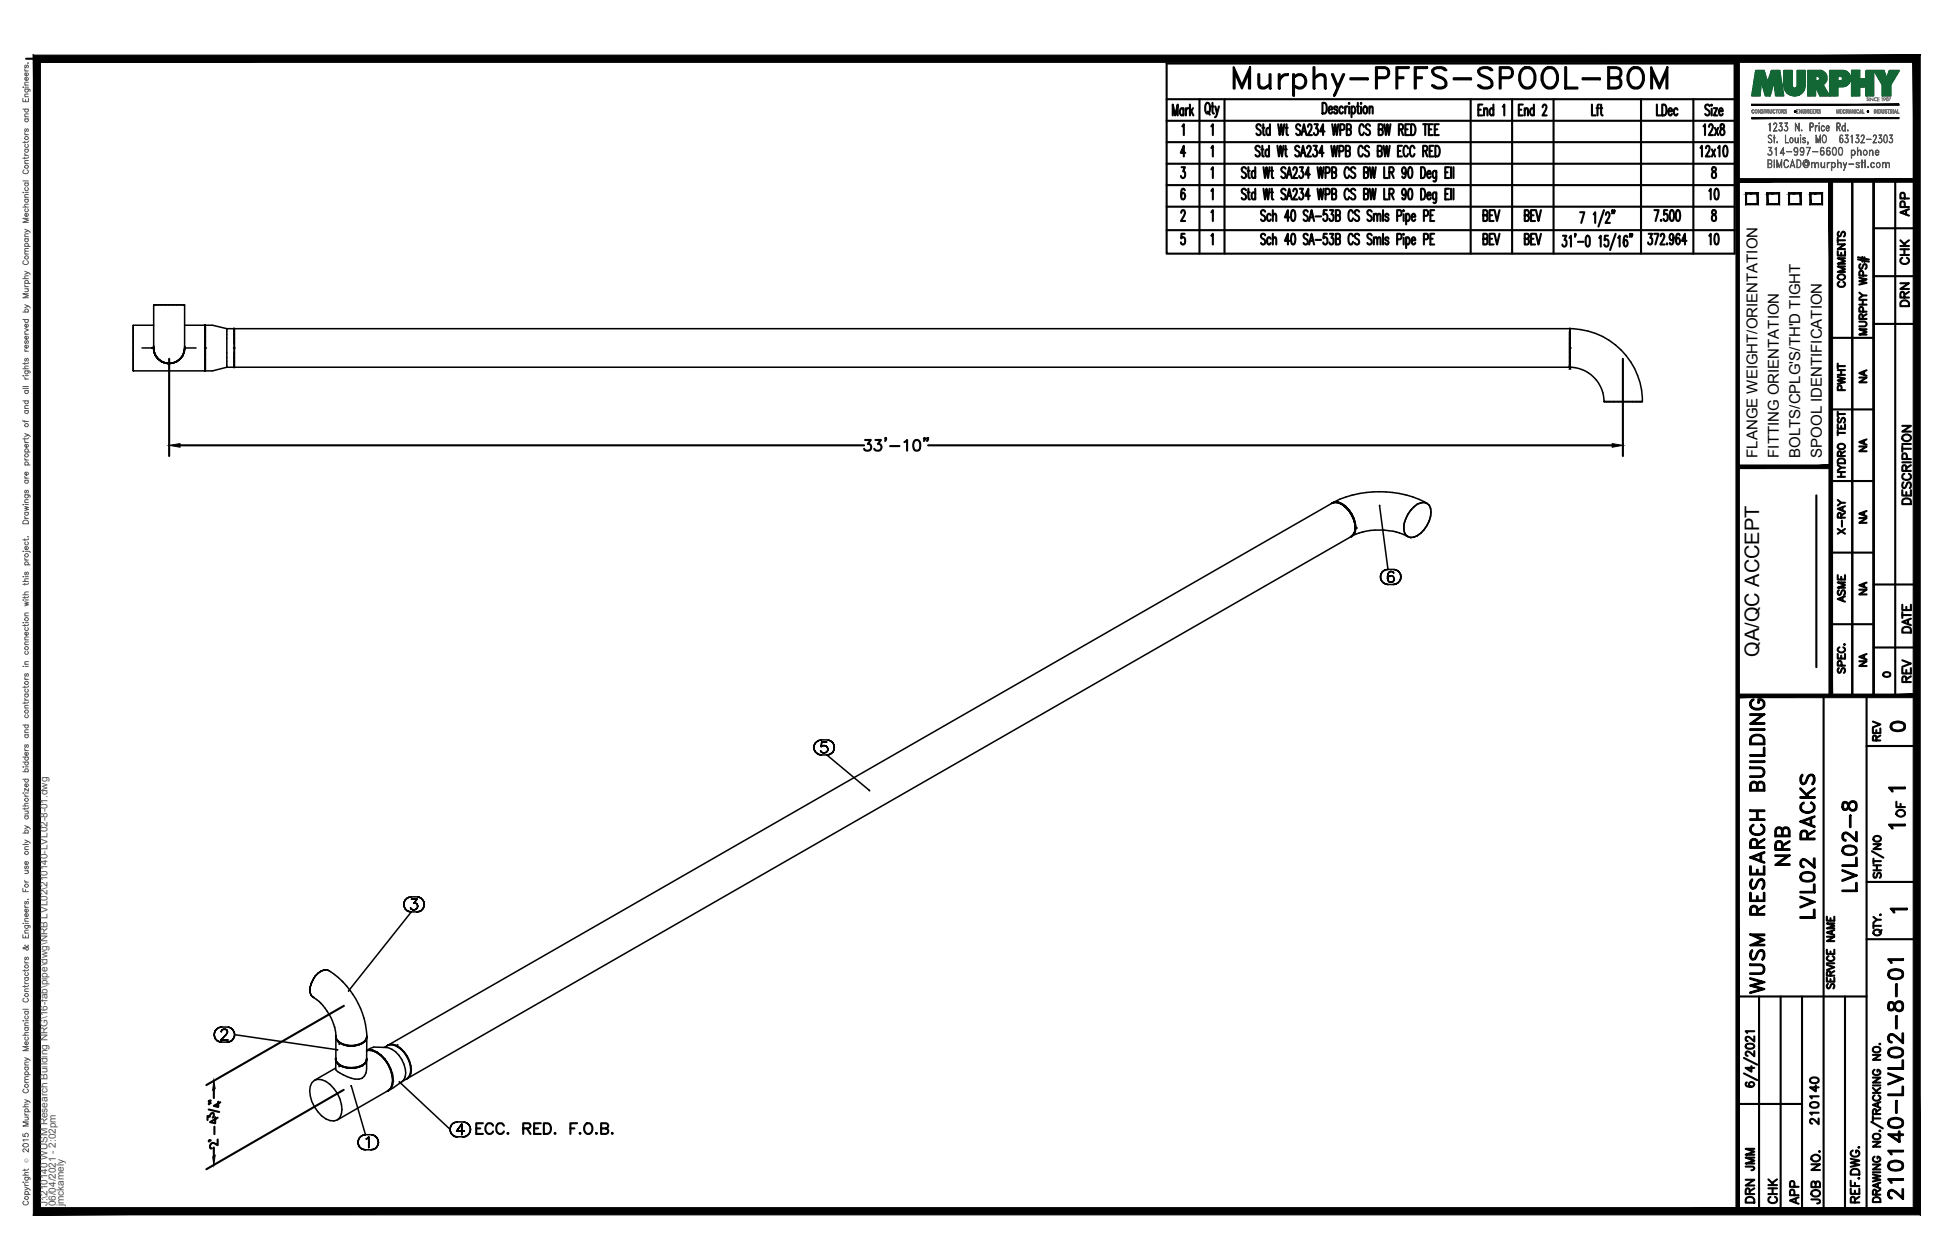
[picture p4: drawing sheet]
<svg xmlns="http://www.w3.org/2000/svg" width="432mm" height="279mm" viewBox="0 0 432 279" stroke-linecap="round" stroke-linejoin="round" font-family="sans-serif">
<defs><g id="words">
<text font-size="10.6" x="272.3" y="22.6">Murphy-PFFS-SPOOL-BOM</text>
<g font-size="6.6">
<text x="397.6" y="193" transform="rotate(-90 397.6 193)">NRB</text>
<text x="412.4" y="199" transform="rotate(-90 412.4 199)">LVL02-8</text>
<text x="403.2" y="204.6" transform="rotate(-90 403.2 204.6)">LVL02 RACKS</text>
<text x="391.9" y="221.5" transform="rotate(-90 391.9 221.5)">WUSM RESEARCH BUILDING</text>
<text x="422.6" y="267.1" transform="rotate(-90 422.6 267.1)">210140-LVL02-8-01</text>
</g>
<g font-size="5.3">
<text x="381.7" y="45.5" transform="rotate(-90 381.7 45.5)">10</text>
<text x="381.7" y="55.4" transform="rotate(-90 381.7 55.4)">10</text>
<text x="417.7" y="163.3">0</text>
<text x="104.4" y="252.6">ECC. RED. F.O.B.</text>
<text x="389.8" y="260.7" transform="rotate(-90 389.8 260.7)">JMM</text>
<text x="389.8" y="267.8" transform="rotate(-90 389.8 267.8)">DRN</text>
<text x="399.7" y="268.1" transform="rotate(-90 399.7 268.1)">APP</text>
</g>
<g font-size="4.9">
<text x="424" y="49" transform="rotate(-90 424 49)">APP</text>
<text x="424" y="59.6" transform="rotate(-90 424 59.6)">CHK</text>
<text x="409.9" y="64.9" transform="rotate(-90 409.9 64.9)">COMMENTS</text>
<text x="424" y="69.1" transform="rotate(-90 424 69.1)">DRN</text>
<text x="409.9" y="87.8" transform="rotate(-90 409.9 87.8)">PWHT</text>
<text x="424.4" y="112.9" transform="rotate(-90 424.4 112.9)">DESCRIPTION</text>
<text x="409.9" y="119.6" transform="rotate(-90 409.9 119.6)">X-RAY</text>
<text x="409.9" y="134.8" transform="rotate(-90 409.9 134.8)">ASME</text>
<text x="424.4" y="141.5" transform="rotate(-90 424.4 141.5)">DATE</text>
<text x="424.4" y="152.4" transform="rotate(-90 424.4 152.4)">REV</text>
<text x="417.7" y="165.5" transform="rotate(-90 417.7 165.5)">REV</text>
<text x="423" y="182.4" transform="rotate(-90 423 182.4)">OF</text>
<text x="403.9" y="250.5" transform="rotate(-90 403.9 250.5)">210140</text>
<text x="394.8" y="268.1" transform="rotate(-90 394.8 268.1)">CHK</text>
<text x="404.3" y="268.1" transform="rotate(-90 404.3 268.1)">JOB NO.</text>
</g>
<g font-size="4.4">
<text x="414.5" y="86.1" transform="rotate(-90 414.5 86.1)">NA</text>
<text x="414.5" y="101.2" transform="rotate(-90 414.5 101.2)">NA</text>
<text x="414.5" y="117.1" transform="rotate(-90 414.5 117.1)">NA</text>
<text x="414.5" y="133" transform="rotate(-90 414.5 133)">NA</text>
<text x="389.9" y="145.7" transform="rotate(-90 389.9 145.7)">QA/QC ACCEPT</text>
<text x="414.5" y="148.9" transform="rotate(-90 414.5 148.9)">NA</text>
</g>
<text font-size="4" x="416.3" y="151.3">0</text>
<g font-size="3.5">
<text x="417.3" y="176.7">1</text>
<text x="417.3" y="184.9">1</text>
<text x="417.7" y="203.6">1</text>
</g>
<g font-size="3.3">
<text x="389.5" y="101.5" transform="rotate(-90 389.5 101.5)">FLANGE WEIGHT/ORIENTATION</text>
<text x="394.3" y="101.5" transform="rotate(-90 394.3 101.5)">FITTING ORIENTATION</text>
<text x="399.1" y="101.5" transform="rotate(-90 399.1 101.5)">BOLTS/CPLG'S/TH'D TIGHT</text>
<text x="403.8" y="101.5" transform="rotate(-90 403.8 101.5)">SPOOL IDENTIFICATION</text>
</g>
<g font-size="2.2" fill="#545454">
<text x="10.5" y="267.5" transform="rotate(-90 10.5 267.5)">J:\210140 WUSM Research Building NRG\16-fab\pipe\dwg\NRB LVL02\210140-LVL02-8-01.dwg</text>
<text x="12.4" y="267.5" transform="rotate(-90 12.4 267.5)">06/04/2021 - 2:02pm</text>
<text x="14.1" y="267.4" transform="rotate(-90 14.1 267.4)">jmckamely</text>
</g>
<text font-size="1.3" fill="#545454" x="6.3" y="257.9" transform="rotate(-90 6.3 257.9)">Ó</text>
</g></defs>
<!-- layer: HP-MPS-PIPE -->
<g fill="none" stroke="#000" stroke-width=".34">
<path d="M29.5 72.1v10v-10h4.6M31.5 77.2h2.5M33.6 77.2h.5zM34.1 76.7v1.3l.4 .9-.4-.9M34.1 76.8v1.2l.4 .9-.4-.9zM34.1 67.6h.4h-.4v7.4a8.7 8.7 0 0 0 .4 3.9l-.3-.9M34.1 77.2l.1 .8zM34.3 78.3l.2 .5M34.5 78.9l.5 .7-.5-.7M34.5 67.6h6.3M34.7 79.1l.3 .3M35 79.6l.8 .6 .8 .3-.8-.3"/>
<path d="M35 79.6l.8 .6-.8-.6M35.2 79.7l.4 .3M39.8 79.7l-.4 .3M39.9 79.6l.6-.7-.6 .7M40.3 79l-.3 .4M40.5 78.9l.3-.9-.3 .9M40.7 78.3l-.2 .5M40.8 78a3.4 3.4 0 0 1-2.9 2.6 3.4 3.4 0 0 1-3.4-1.7M40.9 76.8l-.1 1.2zM40.9 67.6h-.1h.1v9.6l-.1 .8M40.9 72.1h4.5M40.9 77.2l-.1 .8z"/>
<path d="M41 77.2h.1M41 77.2h2.5M45.4 72.2l.1-.2v10.1l-.1 .1M45.4 72.1h.1M45.4 77.2v2.5M45.4 75.8v2.7M45.4 72v10.3M45.5 72.1h1.6l3.2 .8M50.3 72.9v8.5l-3.2 .8h-1.6M50.3 72.9h1.5l.1 .2M51.8 77.2h.1M51.9 73l-.1-.2h.2v8.7"/>
<path d="M51.9 73v8.4M52 77.2h.1M52 72.9h296M347.9 79.3v-3.2v4.8M347.9 73.5v2.6M348 72.9l.1 8.6M348 72.9h.1M348 75v6.5M348 72.8v5.5M348.1 72.9a16.1 16.1 0 0 1 16 16.2h-.2h.2M35.8 80.2l.8 .3-.8-.3M35.9 80.2l.5 .2"/>
<path d="M36.6 80.5l.9 .1zM36.6 80.5l.9 .1-.9-.1M36.6 80.5h1.7M37.5 80.6l.9-.1 .8-.3-.8 .3zM39.1 80.2l-.5 .2M39.2 80.2l.7-.6-.7 .6M45.4 82.1v.1h-15.9v-.1v.1M50.3 81.4h1.5M51.8 81.4l.2 .1M51.8 81.4h.1M51.9 81.3l-.1 .2M52 81.4h296"/>
<path d="M347.9 81.4v-.1v.1M347.9 81.3v-.4v.4M348 81.4l.1 .1M348 81.4l-.2 .5M348.1 81.4a7.7 7.7 0 0 1 7.4 7.7h.2h-.2M348.1 81.4l.1 .5M355.7 89.1h.4h-.4M356.1 89.1h.7h-.7M356.8 89.1h.9h-.9M357.7 89.1h1h-1M358.7 89.1h1.1h-1.1M359.8 89.1h1.1h-1.1"/>
<path d="M360.9 89.1h1h-1M361.9 89.1h.9h-.9M362.8 89.1h.7h-.7M363.5 89.1h.4h-.4M295.6 111.4a23 23 0 0 1 20.7 .2l-.6-.2M295.9 111.4h.7l.8 .4-.8-.4zM295.9 111.3l.8 .1M295.9 111.4h.7M296 111.3l-.7 .3 .6-.2-.6 .2 .2-.2M296.6 111.4l.9 .3M296.6 111.4l.8 .4M296.7 111.4a1.72 1.72 0 0 0-1.6 .3"/>
<path d="M296.7 111.4l.8 .3M297.4 111.8h.1M297.4 111.8a6.4 6.4 0 0 1 2.9 6l-.3 .7M297.4 111.7l.8 .6M297.5 111.7h.1M297.5 111.7l.8 .6M298.1 112.4l-.7-.6 .7 .6M298.3 112.3l.7 .8M298.9 113.1l-.8-.7 .8 .7M299 113.1a4.1 4.1 0 0 0-3.1-1.8l-.6 .2-209.1 120.2M299 113.1a5.2 5.2 0 0 1 1.1 5.4l-.5 .4M299 113.1l1.1 1.9"/>
<path d="M299.5 114l-.6-.9 .6 .9M299.5 119l.5-.5-.5 .5M299.6 118.9l-209.2 120.2M299.6 118.9h.1M299.6 118.9l-.3 .2M299.6 114l.5 1M299.7 118.9l-.2 .1M300 118.5l.3-.6-.3 .6M300 115l-.5-1 .5 1M300.1 115l.3 1v1.8M300.1 115l.4 2-.1 .8M300.1 118.5l-.5 .4"/>
<path d="M300.1 118.5l-.6 .4M300.3 116.1l-.3-1.1 .3 1.1M300.3 117.9l.1-.9-.1 .9M300.4 117l-.1-.9 .1 .9M300.4 117.8l-.3 .7M300.4 117h.1M300.4 117l.2 .2M300.5 117l.3 .1M300.6 117h.1M302 118l2.7-.5a15.8 15.8 0 0 1 4.8 .5M302.2 117.9l-2.4 .9M305.8 112.2l1.9 14.1"/>
<path d="M312.1 114.1a4.7 4.7 0 0 0-.5 4.5 1.85 1.85 0 0 0 2.6 .2 6.8 6.8 0 0 0 2.6-3.3M312.1 114.1a4.7 4.7 0 0 0-.5 4.5l.5 .4-2.7-1.1M315.7 111.4a3.6 3.6 0 0 0-3 1.7l-.6 1M315.7 111.4l.6 .2 .5 .4M316.8 112a4.1 4.1 0 0 1 0 3.5M306 127.9l.1 .5-.1-.5M306.1 127.4l-.1 .5 .1-.5M306.1 128.4l.2 .5-.2-.5M306.3 126.9l-.2 .5 .2-.5M306.3 128.9l.4 .4-.4-.4M306.7 126.6l-.4 .3 .4-.3M306.7 129.3l.5 .2-.5-.2"/>
<path d="M307.2 126.4l-.5 .2 .5-.2M307.2 129.5l.5 .1-.5-.1M307.6 127.7v.6v-.6M307.7 126.3l-.5 .1 .5-.1M307.7 129.6h1.1M307.7 126.3h1.1M307.7 127.2l-.1 .5 .1-.5M307.7 128l-.1 .3 .1 .5-.1-.5zM307.7 128.8l.2 .2-.2-.2M307.9 126.9l-.2 .3 .2-.3M307.9 127.7l-.2 .3 .2-.3M307.9 129l.4 .1-.4-.1"/>
<path d="M308.3 126.7l-.4 .2 .4-.2M308.3 127.7h-.4h.4M308.3 129.1h.1h-.1M308.4 127.7h-.1h.1M308.4 129.1l.3-.1-.3 .1M308.5 126.7h-.2h.2M308.7 127.7h-.3h.3M308.7 129l.2-.2-.2 .2M308.8 126.9l-.3-.2 .3 .2M308.8 129.6l.6-.1-.6 .1M308.9 128l-.2-.3 .2 .3M308.9 127.1l-.1-.2 .1 .2"/>
<path d="M308.9 128.8l.2-.4-.2 .4M308.9 128l.2 .4zM309.4 126.4l-.6-.1 .6 .1M309.4 129.5l.4-.2-.4 .2M309.8 126.6l-.4-.2 .4 .2M309.8 129.3l.4-.4-.4 .4M310.2 126.9l-.4-.3 .4 .3M310.2 128.9l.3-.5-.3 .5M310.5 127.4l-.3-.5 .3 .5M310.5 128.4v-.5v.5M310.5 127.9v-.5v.5M180.4 165.7l.1 .6-.1-.6"/>
<path d="M180.5 165.2l-.1 .5 .1-.5M180.5 166.3l.2 .4-.2-.4M180.7 164.7l-.2 .5 .2-.5M180.7 166.7l.4 .4-.4-.4M181.1 164.4l-.4 .3 .4-.3M181.1 167.1l.5 .2-.5-.2M181.6 164.2l-.5 .2 .5-.2M181.6 167.3l.5 .1-.5-.1M182 166.7l-.1-.2 .1 .2M182 165.6l.1-.1-.1 .1M182.1 164.1l-.5 .1 .5-.1M182.1 167.4h1.2"/>
<path d="M182.1 164.1h1.2M182.1 164.5l-.1 1.1 .1-1.1M182.1 166.8l-.1-.1 .1 .1M182.1 165.5l.4-.2-.4 .2M182.5 166.9l-.4-.1 .4 .1M182.5 165.3h.3h-.3M182.8 166.9h-.3h.3M182.8 165.3l.4 .2-.4-.2M183.2 166.8l-.4 .1 .4-.1M183.2 165.5l.2 .2-.2-.2M183.2 164.5h-1.1h1.1M183.3 167.4l.5-.1-.5 .1"/>
<path d="M183.3 167.4l9.4 7.9M183.4 166.6l-.2 .2 .2-.2M183.4 165.7l.1 .3-.1-.3M183.5 166l-.1 .6zM183.8 164.2l-.5-.1 .5 .1M183.8 167.3l.5-.2-.5 .2M184.3 164.4l-.5-.2 .5 .2M184.3 167.1l.3-.4-.3 .4M184.6 164.7l-.3-.3 .3 .3M184.6 166.7l.3-.4-.3 .4M184.9 165.2l-.3-.5 .3 .5M184.9 166.3v-.6v.6"/>
<path d="M184.9 165.7v-.5v.5M89.8 199.6l-.2 .4 .2-.4M90.2 199.2l-.4 .4 .4-.4M90.7 199l-.5 .2 .5-.2M91.2 198.9l-.5 .1 .5-.1M91.2 198.9h1.2M91.2 199.4h1.2h-1.2M92.4 199.4l-.6 .9 .6-.9M92.9 199l-.5-.1 .5 .1M93.4 199.2l-.5-.2 .5 .2M93.7 199.6l-.3-.4 .3 .4M68.8 218.8v1.4z"/>
<path d="M68.8 218.8l.2-.8-.2 .8M69 218l.4-.8-.4 .8M69.4 217.2l.5-.8-.5 .8M69.9 216.4l.6-.6-.6 .6M70.5 215.8l.6-.4-.6 .4M71.1 215.4l.6-.3-.6 .3M71.7 215.1l.6-.1-.6 .1M72.8 215.2l-.5-.2a16.9 16.9 0 0 1 8 9.7l.7 2.4a6.3 6.3 0 0 1 .2 3.3 4.4 4.4 0 0 1-5.1 1.1l-.6-.2M89.5 200.6l.1 .5-.1-.5M89.6 200l-.1 .6 .1-.6M89.6 201.1l.2 .4-.2-.4M89.8 201.5l.4 .4-.4-.4"/>
<path d="M90.2 201.9l.5 .2-.5-.2M90.7 202.1l.5 .1-.5-.1M91 201.3l.2 .3zM91.2 201.6l.7 .1zM91.8 200.3h.3h-.3M92.1 200.3l.3 .1-.3-.1M92.2 201.6l-.3 .1 .3-.1M92.4 200.4v.1v-.1M92.4 202.2l.5-.1-.5 .1M92.4 202.2h-1.2l-13.9 17.5M92.4 201.4l-.2 .2 .2-.2M92.4 200.5l.2 .3-.2-.3"/>
<path d="M92.6 200.8l-.2 .6zM92.9 202.1l.5-.2-.5 .2M93.4 201.9l.3-.4-.3 .4M93.7 201.5l.3-.4-.3 .4M94 200l-.3-.4 .3 .4M94 201.1l.1-.5-.1 .5M94.1 200.6l-.1-.6 .1 .6M47.5 229.4l.1 .5-.1-.5M47.6 228.9l-.1 .5 .1-.5M47.6 229.9l.2 .5-.2-.5M47.8 228.5l-.2 .4 .2-.4M47.8 230.4l.4 .4-.4-.4"/>
<path d="M48.2 228.1l-.4 .4 .4-.4M48.2 230.8l.4 .2-.4-.2M48.6 227.8l-.4 .3 .4-.3M48.6 231l.5 .1-.5-.1M49 230.6h1.5h-1.5M49.1 228.8v-.1v.1M49.1 228.7l.1-.2-.1 .2M49.1 227.7l-.5 .1 .5-.1M49.1 231.1h1.2M49.1 227.7h1.2M49.2 228.5l.1-.2-.1 .2M49.3 228.3l.2-.1-.2 .1"/>
<path d="M49.5 228.2h.5h-.5M50 228.2l.2 .1-.2-.1M50.1 229.5l-1.1 1.1 1.1-1.1M50.2 228.3l.1 .2-.1-.2M50.3 229.1l-.2 .4 .2-.4M50.3 228.5l.1 .2-.1-.2M50.3 231.1l.6-.1-.6 .1M50.4 228.9l-.1 .2 .1-.2M50.4 228.7v.2v-.2M50.9 227.8l-.6-.1 .6 .1M50.9 231l.4-.2-.4 .2M51.3 228.1l-.4-.3 .4 .3"/>
<path d="M51.3 230.8l.4-.4-.4 .4M51.7 228.5l-.4-.4 .4 .4M51.7 230.4l.2-.5-.2 .5M51.9 228.9l-.2-.4 .2 .4M51.9 229.9l.1-.5-.1 .5M52 229.4l-.1-.5 .1 .5 22.7 3.4M69 220.8l-.2-.6 .2 .6M69.4 221.1l-.4-.3 2.1 1.7M69.6 221.2l-.2-.1 .2 .1M69.7 239.6a3.2 3.2 0 0 1 3.5 .9 7.3 7.3 0 0 1 2.5 6.5l-.4 .8-.6 .6M71 222.4a13.4 13.4 0 0 1 3.2 5.5M74.2 227.7l.3 2.4"/>
<path d="M74.4 236.8l-4.7 2.8a3.2 3.2 0 0 0-.9 3.4 7.4 7.4 0 0 0 4.3 5.5l.9 .1 .7-.2 11.3-6.5a3 3 0 0 0 1-3.5l-.9-2.4a5.8 5.8 0 0 1 .6 5.4l-.9 .6M74.4 229.9a1.45 1.45 0 0 0 1 1.4l1.5 .6h1l-.9-.1-1.5-.5M74.5 234.6a1 1 0 0 0 .3 1.3l.6 .4M74.5 234.8v.5M74.5 235.1l-.1 2a7.8 7.8 0 0 0 5.2 2.2 2.07 2.07 0 0 0 1.7-2.2v-2M74.5 234.8v.6M74.5 230.2v5.1M74.5 229.9l.1 .5M74.5 229.9v-.2a1.5 1.5 0 0 0 1 1.6M74.5 234.6l-.1 .3M74.5 235v-.1v.5M74.5 229.9v.5l.4 .5"/>
<path d="M74.5 229.7l-.1 .2M74.5 229.6l-.1 .3M74.5 235.3l.9 .9M74.5 235.4l.4 .5M74.9 235.7a3.9 3.9 0 0 0 2.9 1.1M74.9 230.9l.6 .4M75.4 236.3l1.5 .5M75.4 236.3h.1M75.4 231.3a5 5 0 0 0 5.4-.3l.5-1v4.9l-.5 .9M75.4 231.3h.1M75.4 236.2l1.6 .5M75.4 236.3l1.6 .5"/>
<path d="M75.4 236.3l-.2 .2M75.4 236.2l-.2 .1M75.5 231.3h.1M75.5 231.3h-.3M75.5 231.3l-.3 .3M76.9 236.8h1.9M77 236.8h.8M78.7 236.8h-.9h.9M79.6 236.6l-.9 .2 .9-.2M80.3 236.2l-1.6 .5-.9 .1M80.3 236.3l-.7 .3 .7-.3M80.3 236.3l-1.5 .5"/>
<path d="M80.3 231.3h.1M80.8 235.9l-.5 .4 .5-.4M81.2 235.4l-.4 .5 .4-.5M81.3 232.9l.4-.1 .9 .1 1 .4-1-.4-.9-.1zM81.3 232.9l.9-.5a6.4 6.4 0 0 1 5.5 .8 6.3 6.3 0 0 1 2.1 5.5l-.3 .7-.4 .5M81.3 234.6l.1 .2a1.62 1.62 0 0 1-1.1 1.5M81.3 234.8a2.07 2.07 0 0 1-1.8 1.7l-.8 .2M81.3 234.9l-.1 .5 .1-.5v.1M81.3 233h1.2M81.3 229.6a1.16 1.16 0 0 1-.5 1.3l-.5 .4-.7 .3-1.7 .3a3.8 3.8 0 0 0 3.3-1.5M81.3 229.9v.1M81.8 232.8l-.5 .2 .4-.1h.8"/>
<path d="M82.5 232.9l1 .5M82.5 233l1 .4M83.5 233.4h.1M83.5 233.3l.9 .7M83.5 233.4l.9 .6M83.6 233.3h.1M83.6 233.3l1.7 1.6 .8 1.1-.7-1.1-.9-.9M84 233.7v.1M84.4 234l.9 .9 .7 1.1M84.4 234l1.6 2M85.1 234.8l.1 .1M85.9 231.8a2.12 2.12 0 0 1 2.2 .2 6.3 6.3 0 0 1 2.9 6.1 1.77 1.77 0 0 1-1 1.2"/>
<path d="M86 231.8l-.3 .1M86 236l.6 1.2M86.5 231.6l.8 .1 .8 .3M86.6 237.2a4.4 4.4 0 0 1 0 4.2M86.6 237.2a4.8 4.8 0 0 1 0 4.2M86.6 231.6l-.6 .2 .1-.1M86.8 237.9v.1M87.1 239.6h.1M87.2 239.6h.1M87.2 231.7l1.6 .9M88 231.8v.3M88 232.1a6.4 6.4 0 0 1 3 6l-.4 .7"/>
<path d="M88 232.1h.1M88 232.1a2.28 2.28 0 0 0-2.9 .2M88.1 232a6.3 6.3 0 0 1 2.9 6.1l-.3 .6-1.6 1.2M88.2 231.6l-.1 .4M88.5 239.9l11.3 10.5M89.1 239.9l-2.8 1.9M90.3 239.1l-.1 .1M91 237.3h.1M91.2 237.3h.1M77.8 240.8h.1M77.9 240.8l3.1 10.8M79.4 253.3v.5v-.5"/>
<path d="M79.4 252.8v.5v-.5M79.4 253.8l.3 .5-.3-.5M79.7 252.3l-.3 .5 .3-.5M79.7 254.3l.3 .4-.3-.4M80 252l-.3 .3 .3-.3M80 254.7l.5 .2-.5-.2M80.5 251.7l-.5 .3 .5-.3M80.5 254.9l.5 .1-.5-.1M81 251.6l-.5 .1 .5-.1M81 255h1.2M81 251.6h1.2M81.2 252.5h.2h-.2"/>
<path d="M81.4 252.5l.3-.4-.3 .4M81.7 252.1v2.4v-2.4M82.2 255l.5-.1-.5 .1M82.7 251.7l-.5-.1 .5 .1M82.7 254.9l.5-.2-.5 .2M83.2 252l-.5-.3 .5 .3M83.2 254.7l.4-.4-.4 .4M83.6 252.3l-.4-.3 .4 .3M83.6 254.3l.2-.5-.2 .5M83.8 252.8l-.2-.5 .2 .5M83.8 253.8l.1-.5-.1 .5M83.9 253.3l-.1-.5 .1 .5"/>
<path d="M86.2 241.8h-.2M86.6 241.4l-.6 .5M99.8 250.4l.1 .5-.1-.5M99.9 249.9l-.1 .5 .1-.5M99.9 250.9l.2 .5-.2-.5M100.1 249.5l-.2 .4 .2-.4M100.1 251.4l.3 .4-.3-.4M100.4 249.1l-.3 .4 .3-.4M100.4 251.8l.5 .2-.5-.2M100.9 248.9l-.5 .2 .5-.2M100.9 252l.5 .1-.5-.1M101.2 250.8h1.7h-1.7"/>
<path d="M101.4 248.8l-.5 .1 .5-.1M101.4 252.1h1.2M101.4 248.8h1.2M102.3 249.2l-1.1 1.6 1.1-1.6M102.3 249.2v2.4v-2.4"/>
</g>
<g fill="#000">
<circle cx="45.5" cy="77.2" r=".17"/>
<circle cx="348.1" cy="77.2" r=".17"/>
<circle cx="299.5" cy="118.9" r=".17"/>
<circle cx="80.3" cy="236.2" r=".17"/>
<circle cx="80.3" cy="236.3" r=".17"/>
<circle cx="85.1" cy="234.8" r=".17"/>
<circle cx="86.8" cy="238" r=".17"/>
<circle cx="87" cy="239.7" r=".17"/>
</g>
<!-- layer: PS-BDR -->
<g fill="#000" stroke="#000" stroke-width=".22">
<path d="M388.3 26.1v.2l32.6-.2zM388.3 26.3l32.6-.2v.2z"/>
<path d="M388.3 23.1v.3l32.6-.3zM388.3 23.4l32.6-.3v.3z"/>
<path d="M7.4 12.2v257.2l1.6-1.6zM7.4 12.2l1.6 1.6v254zM7.4 12.2l1.6 1.6 416.6-1.6zM9 13.8l416.6-1.6-1.5 1.6zM425.6 12.2l-1.5 1.6 1.5 255.6zM424.1 13.8l1.5 255.6-1.5-1.6zM7.4 269.4h418.2l-1.5-1.6zM9 267.8h415.1l-416.7 1.6z"/>
</g>
<!-- layer: PS-BDR-T -->
<g fill="none" stroke="#000" stroke-width=".47">
<path d="M415.3 40v114.3h-4.7v-114.2v114.2h-4.8v-114.2M387 42.9h2.6v2.4h-2.6zM391.8 42.9h2.6v2.4h-2.6zM396.6 42.9h2.5v2.4h-2.5zM401.3 42.9h2.6v2.4h-2.6zM411.8 57.5l2.5 .5M411.8 57.1l2.5 .5M412.4 58.6a.59 .59 0 0 0-.3 .5 .59 .59 0 0 0 .4 .5l.3-.1 .3-.8 .4-.1a.64 .64 0 0 1 0 1M412.8 57v1M413.3 57.1v1M405.8 74.9h9.5M412.1 71.3l1.4 .1a.52 .52 0 0 1 .2 .6 .52 .52 0 0 1-.4 .4h-1.2"/>
<path d="M412.1 61.6l1.7 .4-1.7 .3 1.7 .4-1.7 .4M412.1 67.5h1.7M412.1 66.5h1.7M412.1 64.9l.8 .6M412.9 70.7l-.1-.9-.4-.1-.3 .3v.7h1.7M412.9 66.5v1M413 69.1l-.1-.9-.5-.1-.3 .3v.7h1.7M413 61.1l-.1-.9-.5-.1-.3 .3v.7h1.7M413.8 73h-1.7l1.7 .6-1.7 .6h1.7M413.8 65.5h-.9l-.8 .6M413.8 69.7l-.9 .5M405.8 90.8h9.5"/>
<path d="M407.4 94.1v1h1.6v-1M407.4 96h1.6M407.4 91.3v1.1M407.4 95.4v1.1M407.4 91.8h1.6M407.4 98.7a.79 .79 0 0 1 1-.3 .79 .79 0 0 1 .5 .9 .78 .78 0 0 1-1 .3 .78 .78 0 0 1-.5-.9zM407.6 92.7a.59 .59 0 0 0-.3 .5 .59 .59 0 0 0 .4 .5l.3-.1 .3-.8 .4-.1a.65 .65 0 0 1 0 1M408.1 94.5v.6M402.6 109.8v38.1M405.8 106.7h9.5M407.4 105.7h1.6M407.4 104.7h1.6"/>
<path d="M407.4 103.1l.7 .6M407.4 102a.9 .9 0 0 1 1.6 .2v.5h-1.6zM408.1 101.1l-.1-.9-.3-.1-.3 .3v.7h1.6M408.1 104.7v1M409 103.7h-.9l-.7 .6M409 100.1l-.9 .5M405.8 122.5h9.5M405.8 138.4h9.5M407.4 145v1h1.6v-1M407.6 148.2a.59 .59 0 0 0-.3 .5 .59 .59 0 0 0 .4 .5l.3-.2 .3-.7 .4-.1a.65 .65 0 0 1 0 1M407.7 143.5a.59 .59 0 0 0-.3 .7 .59 .59 0 0 0 .6 .5h.4a.59 .59 0 0 0 .6-.5 .59 .59 0 0 0-.4-.7M408.1 145.4v.6"/>
<path d="M408.2 147.6l-.1-.9-.4-.2-.3 .4v.7h1.6M408.8 142.9h.2z"/>
</g>
<!-- layer: PS-DIM -->
<path d="M5.8 13h419" fill="none" stroke="#000" stroke-width=".47"/>
<!-- layer: 0 -->
<g fill="none" stroke="#000" stroke-width=".47">
<path d="M415.3 40v114.3M420.1 40v114.3M415.3 50.6h9.5M415.3 61.2h9.5M415.3 71.8h9.5M415.3 129.6h9.5M415.3 143.6h9.5M386.6 238l2.9 1.5M386.6 234.6l2.9 1.5M387 231.7a1.29 1.29 0 0 1 1.9 .2 1.1 1.1 0 0 1-1.9 .2zM388.2 236.4v1.2l-1.2-.8h1.9M388.9 233.1v1.1l-1-.8-.6-.2-.3 .3v.3l.4 .3"/>
<path d="M388.9 229.8v1.2l-1-.9-.6-.2-.3 .1v.5l.4 .4M388.9 228.7h-1.9l.3 .4M387.2 240a.47 .47 0 0 0-.2 .7 1.13 1.13 0 0 0 1.9-.3 .56 .56 0 0 0-.6-.5 .56 .56 0 0 0-.6 .5 .56 .56 0 0 0 .5 .6"/>
</g>
<g fill="#000" stroke="#000" stroke-width=".22">
<path d="M384.8 13l.8 255.6v-255.6zM384.8 13l.8 255.6h-.8z"/>
<path d="M385.2 39.6v.8l39.6-.8zM385.2 40.4l39.6-.8v.8z"/>
<path d="M424.5 40l.8 114.3v-114.3zM424.5 40l.8 114.3h-.8z"/>
<path d="M385.2 153.9v.8l39.6-.8zM385.2 154.7l39.6-.8v.8z"/>
</g>
<!-- layer: PS-LOGO -->
<g fill="none" stroke="#545454" stroke-width=".22">
<path d="M5.1 19.3h.1zM5.5 19.8h.9l.2 .1v.4M5.5 15.3v.3l.3 .1M5.5 18.9h.8M5.5 15.7h.8M5.5 19.3h.8M5.7 19.8a.38 .38 0 0 0-.1 .5 .38 .38 0 0 0 .6 0 .38 .38 0 0 0-.1-.5M5.7 14.4l-.2 .3v.3h.3l.1-.4 .2-.2 .2 .3-.2 .4M6.1 17.2a.38 .38 0 0 1 .1 .5 .38 .38 0 0 1-.6 0 .38 .38 0 0 1 .1-.5h.1v.7M6.1 16.2a.38 .38 0 0 1 .1 .5 .38 .38 0 0 1-.6 0 .38 .38 0 0 1 .1-.5h.1v.6M6.2 13.9v.1zM6.3 18.2l-.8 .1v.3l.2 .3"/>
<path d="M5.1 21.8v.7h1.2v-.7M5.1 24.2h1.2M5.4 37.7a.43 .43 0 0 0-.3 .5 .43 .43 0 0 0 .4 .3h.3a.43 .43 0 0 0 .5-.3 .43 .43 0 0 0-.3-.5M5.5 34v.3l.3 .1M5.5 29.4v.3l.3 .2M5.5 31.3v.4M5.5 34.8v.4M5.5 36.2h.8M5.5 34.4h.8M5.5 33.1h.8M5.5 29.9h.8M5.5 26.4h.8"/>
<path d="M5.5 25.9h.8M5.5 21.4h.8M5.7 33.1a.38 .38 0 0 0-.1 .5 .38 .38 0 0 0 .6 0 .38 .38 0 0 0-.1-.5M5.7 32a.4 .4 0 0 0-.1 .6 .4 .4 0 0 0 .6 0 .4 .4 0 0 0-.1-.6M5.7 28.6l-.2 .2v.3h.3l.1-.4 .2-.1 .2 .2-.2 .4M5.7 26.4a.38 .38 0 0 0-.1 .5 .38 .38 0 0 0 .6 0 .38 .38 0 0 0-.1-.5M5.7 24.2a.38 .38 0 0 0-.1 .6 .38 .38 0 0 0 .6 0 .38 .38 0 0 0-.1-.6M5.7 22.1v.4M6.3 35.6h-.8v.3l.2 .3M6.3 34.8l-.3 .3h-.9M6.3 31.3l-.3 .3h-.9M6.3 25.3h-.8v.3l.2 .3"/>
<path d="M6.3 20.9h-.8v.3l.2 .2M391.9 34.2l.2 .2M392 36.3l.6-.1v-.6l-.6-.1v1.6l.6-.1v-.6h-.6M392.1 30a.44 .44 0 0 1 .7 .2 .38 .38 0 0 0-.6-.2 .38 .38 0 0 0-.1 .5l.4 .3a.46 .46 0 0 1 .2 .7 .46 .46 0 0 1-.7-.1 .41 .41 0 0 0 .6 .1 .41 .41 0 0 0 0-.6l-.6-.4zM392.3 33.3a.53 .53 0 0 1 .5 .8 .53 .53 0 0 1-.9 0 .47 .47 0 0 0 .7 .2l.2-.3M392.4 27.2l-.1 1.9v-1.7l-.2 .2zM392.4 36.3l.3 .1v.6l-.8 .2v-1.8l.8 .2v.6l-.3 .2M392.5 33.4a.51 .51 0 0 1 .3 .5 .51 .51 0 0 1-.3 .5M392.7 32.8l-.7-.1h.8l-.5 .7M392.7 32.7l-.5 .7 .4 .1 .2 .3M393.1 30.5l.4 .1zM393.1 29l.8 .1h-.8l.7-1.3-.2-.5h-.2l-.3 .4 .1-.3a.39 .39 0 0 1 .6 0 .39 .39 0 0 1 0 .5l-.7 1.2"/>
<path d="M393.3 35.4v1.8zM393.3 29.9v1.8zM393.4 33l.4-.3v1.7l-.1-1.6zM393.9 35.4l.5 1.5 .6-1.5v1.8l-.1-1.4-.5 1.4-.5-1.4v1.4zM393.9 31.4l.1 .3zM393.9 31.5l.1 .1zM394.4 28.8l.1 .2M394.7 27.9a.55 .55 0 0 1 .4 .7 .55 .55 0 0 1-.7 .4l-.1-.3 .4 .3 .3-.4M394.7 33.9l.9 .1h-1l.7-1.3v1.7v-1.5l-.6 1.1M394.8 28l.2 .5-.2 .5M395 27.3l-.6-.1h.6l-.3 .8M395 27.2l-.4 .8 .4 .1v.3"/>
<path d="M395.5 28.8l.2 .2M395.7 35.5a.47 .47 0 0 1 .7 .3l-.3-.3h-.3a1.08 1.08 0 0 0 0 1.6h.3l.3-.3a.44 .44 0 0 1-.4 .4 .44 .44 0 0 1-.5-.4l-.1-.7zM395.8 29.9v1.7l.7 .1h-.7zM395.8 27.9a.55 .55 0 0 1 .5 .7 .55 .55 0 0 1-.7 .4l-.1-.3 .4 .3 .4-.4M396 28l.3 .5-.3 .5M396 33.6l1.2 .1zM396.2 27.3l-.6-.1h.7l-.5 .8M396.2 27.2l-.4 .8 .3 .1 .2 .3M396.9 30.6a.57 .57 0 0 1 .7 .4 .57 .57 0 0 1-.4 .7l-.3-.1-.2-.4zM396.9 36.8h.8M397 30.6a.52 .52 0 0 1 .4 .5 .52 .52 0 0 1-.4 .5l-.2-.4zM397 36.7h.7"/>
<path d="M397.3 35.4l.6 1.8-.6-1.5-.5 1.5zM397.7 33.3l.3 .4 .3-.1 .2-.3M397.7 33.1l.3-.3h.3l.2 .3M397.8 34.3h.5M397.9 30.5l.1 1 .3 .1 .3-.2-.3 .3-.3-.1-.1-.2zM398 27.2l.8 1.6v-1.6v1.9l-.8-1.6v1.6zM398 32.8l-.3 .4 .3 .5M398.2 32.8a1.22 1.22 0 0 1 .1 1.6M398.3 35.4h.5a1.05 1.05 0 0 1 0 1.8h-.5zM398.3 35.5a.84 .84 0 0 1 .9 .5 .84 .84 0 0 1-.2 .9l-.7 .2zM398.5 33.5l-.2 .2a.49 .49 0 0 1-.6-.2 .49 .49 0 0 1 .1-.6 .49 .49 0 0 1 .7 0v.4a.81 .81 0 0 1-.5 1.1l-.3-.2 .1 .2M398.5 33.3l-.3 .4"/>
<path d="M398.6 30.5v1.2zM399 30l.1-.1v.3zM399.1 33.3l.3 .4 .3-.1 .1-.3M399.1 33.1l.3-.3h.3l.1 .3M399.1 30h.1M399.1 30.5v1.2zM399.1 34.3h.6M399.4 28.8v.3l-.1-.1zM399.4 28.9h.1M399.4 32.8a.51 .51 0 0 0-.3 .4 .51 .51 0 0 0 .3 .5M399.5 32.8a1.22 1.22 0 0 1 .1 1.6M399.6 31.5h.6"/>
<path d="M399.6 30.8l.6 .6-.2 .3-.4-.1v-.2l.1 .2M399.6 30.7h.6M399.7 30.6v.3M399.8 33.5l-.1 .2a.5 .5 0 0 1-.7-.5 .5 .5 0 0 1 .7-.4l.2 .5a.83 .83 0 0 1-.5 1.1l-.3-.2 .1 .2M399.8 33.3l-.3 .4M399.9 35.6a.74 .74 0 0 1 1 .2 .74 .74 0 0 1-.1 1l-.1-1 .1 .9a.68 .68 0 0 0-.3-1.2 .68 .68 0 0 0-.8 .9 .66 .66 0 0 0 .4 .7 .66 .66 0 0 0 .7-.2 .7 .7 0 0 1-.9 .1 .7 .7 0 0 1-.2-.8zM400 36l.2-.2 .4 .1 .1 .2-.5-.2-.2 .3 .1 .4 .4 .1 .2-.2-.1 .2-.4 .1-.2-.2zM400.1 30.6l.1 .2-.2-.3-.4 .1v.2l.6 .5M400.1 31.2v.4M400.7 31.5h.1M400.8 31.9l-.1-.5 .1 .4-.2 .2M400.8 31.7v.1"/>
<path d="M401.3 28.1l.6-.1v-.6l-.6-.1-.1 1.8v-1.9h.5l.2 .4v.4l-.2 .2h-.4M401.3 32.7l-.7 1.7 .7-1.7h-.9l.9 .1M401.6 36v1.2zM401.8 33.6l1.2 .1zM401.8 36.1h.5l.1 1.1-.2-1-.3-.1-.3 .3zM402.4 27.8v1.3zM402.5 29.9l.5 1.5 .5-1.5v1.8l-.1-1.4-.4 1.4-.4-1.4-.1 1.4zM402.6 36.1h.4l.1 1.1-.1-1-.3-.1-.3 .3zM402.6 27.9l.3-.1-.3 .2-.2 .4zM403.2 27.2l.1 .1v.2zM403.2 27.3h.1M403.2 27.8l.1 1.3z"/>
<path d="M403.5 34l.4 .4 .3-.1 .1-.3M403.5 33.8l.4-.4 .3 .1 .1 .3M403.6 36l.2 1 .3 .1 .3-.2-.3 .3-.4-.1zM403.7 32.8h.5M403.8 32.8l-.2 .2a1.17 1.17 0 0 0 .2 1.4M403.8 27.9l.4-.1 .2 .4-.2-.3a.54 .54 0 0 0-.4 .6 .54 .54 0 0 0 .4 .5l.2-.3-.2 .4h-.2l-.3-.5zM403.8 33.4l-.3 .5M404.1 33.4l.2 .5-.2 .5M404.1 30l.2-.1a.95 .95 0 0 1 .6 .9 .95 .95 0 0 1-.6 .9 1.24 1.24 0 0 1-.2-1.7zM404.1 30.1l.2-.1a.87 .87 0 0 1 .5 .8 .87 .87 0 0 1-.5 .8 1.19 1.19 0 0 1-.2-1.5zM404.2 32.8l.1 .1-.4-.2a1.42 1.42 0 0 0-.2 1.7 .49 .49 0 0 0 .6-.2 .49 .49 0 0 0-.1-.7 .49 .49 0 0 0-.7 .1M404.4 36l.1 1.2z"/>
<path d="M404.8 28.4h.6l-.2-.5a.54 .54 0 0 0-.4 .6 .54 .54 0 0 0 .4 .5l.2-.3-.2 .4a.63 .63 0 0 1-.4-.6 .63 .63 0 0 1 .4-.7l.3 .7h-.7M404.9 34l.3 .4 .3-.1 .2-.3M404.9 33.8l.3-.4 .3 .1 .2 .3M405 36l.1 1.2zM405.1 32.8h.5M405.1 32.8l-.1 .2a1.17 1.17 0 0 0 .2 1.4M405.2 33.4l-.3 .5M405.3 36.1l.3-.1-.5 .5zM405.4 33.4l.3 .5-.3 .5M405.5 32.8l.2 .1a.36 .36 0 0 0-.6-.1l-.2 .6v.8l.2 .2a.49 .49 0 0 0 .6-.2 .49 .49 0 0 0-.1-.7 .49 .49 0 0 0-.7 .1M406 36v1.8zM406.2 36.1a.53 .53 0 0 1 .7 .5 .53 .53 0 0 1-.7 .5l-.2-.2 .3 .2a.51 .51 0 0 0 .5-.5 .51 .51 0 0 0-.5-.5l-.3 .2z"/>
<path d="M406.3 32.8l.4-.1a1.13 1.13 0 0 1 0 1.7h-.1a1.28 1.28 0 0 1-.3-1.6zM406.3 34.3h.6M406.3 32.8h.6M406.4 32.8l-.2 .6 .2 1M406.8 32.8l.2 .6-.2 1M407.2 28.1l.6-.1v-.6l-.6-.1-.1 1.8v-1.9l.7 .1 .1 .7-.3 .2h-.4M407.3 35.4l.1 1.8zM407.5 28.2l.4 .9-.3-.9M407.6 36.1h.5l.1 1.1-.2-1-.3-.1-.3 .3zM407.7 32.8l.3-.1a1.13 1.13 0 0 1 0 1.7h-.1a1.28 1.28 0 0 1-.2-1.6zM407.7 34.3h.5M407.7 32.8h.5"/>
<path d="M407.8 32.8l-.2 .6 .2 1M407.8 31.3l.3 .3 .4-.3M407.8 31l.3-.3 .4 .3M408 30.1h.4M408 30l-.1 .3a1.28 1.28 0 0 0 .2 1.3M408.1 30.7l-.3 .4M408.2 32.8l.2 .6-.2 1M408.2 30.7l.3 .4-.3 .5M408.4 30l.1 .2a.33 .33 0 0 0-.5-.2l-.2 .7 .2 .9a.48 .48 0 0 0 .5-.5 .48 .48 0 0 0-.5-.4l-.2 .1M408.5 27.9l.3-.1 .2 .3-.2-.2a.54 .54 0 0 0-.5 .6 .54 .54 0 0 0 .5 .5l.2-.2-.2 .3-.5-.3zM409 27.2l.1 1.9zM409 37l-.5-1 .5 1.2"/>
<path d="M409 31.4l.1 .2M409.2 30.7l.4 .1 .1 .2M409.3 30.6a.53 .53 0 0 1 .4 .6 .53 .53 0 0 1-.7 .4v-.2a.36 .36 0 0 0 .6 .1l.1-.2M409.3 36l-.6 1.8zM409.4 30.7l.3 .4-.3 .5M409.6 28.8v.3zM409.6 28.9v.1zM409.6 30l-.6-.1h.7l-.4 .8M409.6 29.9l-.4 .8M409.8 36.4h1.1zM410.4 33.3v1.7zM410.6 33.3a.53 .53 0 0 1 .7 .6 .53 .53 0 0 1-.7 .5l-.2-.2 .3 .2a.51 .51 0 0 0 .5-.5 .51 .51 0 0 0-.5-.6l-.3 .2z"/>
<path d="M410.6 29.9l-.1 1.8v-1.6l-.2 .2zM411.3 31.4l.2 .2M411.5 37h.6M411.5 36.4l.6 .3v.2a.38 .38 0 0 1-.3 .3 .38 .38 0 0 1-.4-.3l.2 .2M411.5 36.2h.6M411.6 36.1v.3M411.6 30.6a.52 .52 0 0 1 .5 .6 .52 .52 0 0 1-.7 .4l-.1-.2a.36 .36 0 0 0 .6 .1l.2-.2M411.7 32.7l.1 1.7zM411.8 30.7l.3 .4-.1 .3-.2 .2M412 36.1l.1 .2a.38 .38 0 0 0-.3-.3 .38 .38 0 0 0-.4 .3l.7 .5M412 36.7v.4M412 33.3h.5v1.1v-.8l-.2-.3-.5 .3z"/>
<path d="M412 30l-.6-.1h.7l-.5 .8M412 29.9l-.4 .8 .3 .1 .2 .2M412.5 36l.5 .1zM412.5 31.6l.8 .1h-.8l.7-1.3-.2-.4h-.2l-.3 .3 .1-.2a.39 .39 0 0 1 .6-.1 .39 .39 0 0 1 0 .6l-.7 1.1M412.7 35.4l.1 1.8zM413.2 33.3a.54 .54 0 0 1 .7 .6 .54 .54 0 0 1-.7 .5l-.2-.5zM413.4 35.4l.1 1.8zM413.7 30.8l1 .1zM414 36.9l.2 .1-.1 .2zM414 37l.1 .1zM414.4 33.3v1.1zM414.6 33.3h.5l.1 1.1-.1-1-.3-.1-.4 .3z"/>
<path d="M414.7 36.3l.3-.3 .4 .1v.3v-.2a.46 .46 0 0 0-.7 .4 .46 .46 0 0 0 .7 .4v-.1l-.2 .3a.59 .59 0 0 1-.5-.3 .59 .59 0 0 1 0-.6zM415.2 31.6l.8 .1h-.9a1.94 1.94 0 0 0 .8-1.4l-.2-.3h-.3l-.2 .3 .1-.2 .4-.2 .2 .5-.7 1.3M415.7 33.8h.7l-.2-.5a.48 .48 0 0 0-.5 .6 .48 .48 0 0 0 .6 .4l.1-.2-.1 .3a.53 .53 0 0 1-.6-.5 .53 .53 0 0 1 .6-.6l.2 .6h-.8M416 36.3l.1-.2a.53 .53 0 0 1 .7 .5 .53 .53 0 0 1-.7 .5l-.1-.2zM416.4 31.4l.2 .2M416.7 30.6a.53 .53 0 0 1 .5 .6 .53 .53 0 0 1-.7 .4l-.2-.2 .5 .2 .3-.3M416.9 30.7l.2 .4-.2 .5M417.1 30l-.6-.1h.6l-.4 .8M417.1 29.9l-.5 .8 .4 .1 .1 .2M417.3 36l.1 1.2zM417.5 36.1h.5l.1 1.1-.1-.8-.2-.3-.4 .3zM417.7 30l.3-.1a1.32 1.32 0 0 1 0 1.8l-.3-.1-.2-.7z"/>
<path d="M417.7 31.5h.5M417.7 30.1h.5M417.8 30l-.2 .7 .2 .9M418.2 30l.1 .7-.1 .9M418.3 36.1h.4l.1 1.1-.1-1-.3-.1-.3 .3zM418.8 31.4l.2 .2M419.1 30.6a.53 .53 0 0 1 .4 .6 .53 .53 0 0 1-.7 .4v-.2a.36 .36 0 0 0 .6 .1l.1-.2M419.3 30.7l.2 .4-.2 .5M419.4 30l-.6-.1h.7l-.4 .8M419.4 29.9l-.4 .8 .4 .1 .1 .2M5.1 42.7h.1zM5.1 45.9h1.2"/>
<path d="M5.1 40.1h1.2M5.4 57.8a.43 .43 0 0 0-.3 .5 .43 .43 0 0 0 .4 .4h.3a.43 .43 0 0 0 .5-.4 .43 .43 0 0 0-.3-.5M5.5 50.8l.8 .4-.8 .3M5.5 56.3h.8M5.5 54.6h1.2M5.5 52.9h.8M5.5 52.5h.8M5.5 44.2h.8M5.5 43.8h.8M5.5 40.6h.8M5.5 42.7h.8M5.7 54.6a.38 .38 0 0 1-.1-.5 .38 .38 0 0 1 .6 0 .38 .38 0 0 1-.1 .5"/>
<path d="M5.7 52.9a.38 .38 0 0 0-.1 .6 .38 .38 0 0 0 .6 0 .38 .38 0 0 0-.1-.6M5.7 46.3a.38 .38 0 0 0-.1 .6 .38 .38 0 0 0 .6 0 .38 .38 0 0 0-.1-.6M5.7 44.2a.38 .38 0 0 0-.1 .5 .38 .38 0 0 0 .6 0 .38 .38 0 0 0-.1-.5M5.7 41.6a.38 .38 0 0 0-.1 .6 .38 .38 0 0 0 .6 0 .38 .38 0 0 0-.1-.6M5.7 40.6a.38 .38 0 0 0-.1 .5 .38 .38 0 0 0 .6 0 .38 .38 0 0 0-.1-.5M6.1 47.3a.38 .38 0 0 1 .1 .6 .38 .38 0 0 1-.6 0 .38 .38 0 0 1 .1-.6h.1v.7M6.3 55.7l-.8 .1v.2l.2 .3M6.3 55.1h-.8v.3l.2 .3M6.3 51.8l-.8 .1v.3l.2 .3M6.3 51.2l.4 .4M6.3 48.4h-1.2l1.2 .4-1.2 .5h1.2M6.3 45.3h-.8v.3l.2 .3"/>
<path d="M6.3 43.1l-.8 .1v.3l.2 .3M5.1 70.9h1.2M5.1 69.2h1.2M5.1 61.8h1.2M5.5 77.4v.3l.3 .2M5.5 73.7v.2l.3 .2M5.5 72.8l.8 .4-.8 .3M5.5 67.5l.8 .4-.8 .3M5.5 63.1v.3l.3 .2M5.5 60.1l.8 .4-.8 .3M5.5 77.9h.8M5.5 74.1h.8"/>
<path d="M5.5 64h.8M5.5 63.6h.8M5.5 62.9h1.2M5.7 79.4l-.2 .3v.3h.3l.1-.4 .2-.2 .2 .3-.2 .4M5.7 75.6l-.2 .2v.3h.3l.1-.4 .2-.1 .2 .2-.2 .4M5.7 70.9a.38 .38 0 0 0-.1 .5 .38 .38 0 0 0 .6 0 .38 .38 0 0 0-.1-.5M5.7 69.2a.38 .38 0 0 1-.1-.6 .38 .38 0 0 1 .6 0 .38 .38 0 0 1-.1 .6M5.7 62.9a.38 .38 0 0 1-.1-.6 .38 .38 0 0 1 .6 0 .38 .38 0 0 1-.1 .6M6 64l.3 .3-.1 .3-.7 .1M6.1 76.5a.38 .38 0 0 1 .1 .6 .38 .38 0 0 1-.6 0 .38 .38 0 0 1 .1-.6h.1v.7M6.1 74.5a.38 .38 0 0 1 .1 .6 .38 .38 0 0 1-.6 0 .38 .38 0 0 1 .1-.6h.1v.7M6.1 71.9a.38 .38 0 0 1 .1 .5 .38 .38 0 0 1-.6 0 .38 .38 0 0 1 .1-.5h.1v.6"/>
<path d="M6.3 67.9l.4 .4M6.3 65.1h-1.2l1.2 .5-1.2 .4h1.2M6.3 61.2h-.8v.3l.2 .3M6.3 60.5l.4 .4M5.1 93.2l.2 .3h1M5.1 83.3h.1zM5.1 88.9h1.2M5.1 86.1h1.2M5.1 85.7h1.2M5.1 81.8h1.2M5.5 97.6v.3l.3 .2M5.5 96.1l.8 .4-.8 .3"/>
<path d="M5.5 83.6v.3l.3 .2M5.5 82.2l1 .1 .1 .4M5.5 80.4v.4M5.5 93.2v.4M5.5 97.1v.4M5.5 98.1h.8M5.5 91h.8M5.5 90.6h.8M5.5 86.6h.8M5.5 84.1h.8M5.5 83.3h.8M5.7 91a.38 .38 0 0 0-.1 .6 .38 .38 0 0 0 .6 0 .38 .38 0 0 0-.1-.6"/>
<path d="M5.7 88.9a.38 .38 0 0 0-.1 .5 .38 .38 0 0 0 .6 0 .38 .38 0 0 0-.1-.5M5.7 86.6a.38 .38 0 0 0-.1 .6 .38 .38 0 0 0 .6 0 .38 .38 0 0 0-.1-.6M5.7 82.2a.38 .38 0 0 0-.1 .6 .38 .38 0 0 0 .6 0 .38 .38 0 0 0-.1-.6M6.1 98.5a.38 .38 0 0 1 .1 .6 .38 .38 0 0 1-.6 0 .38 .38 0 0 1 .1-.6h.1v.7M6.3 97.1l-.3 .2h-.9M6.3 96.5l.4 .3M6.3 89.9l-.8 .1v.3l.2 .3M6.3 81.2h-.8v.3l.2 .3M6.3 80.4l-.3 .2h-.9M5.1 111.9h.1zM5.2 115.6a.69 .69 0 0 1 1.1 .1v.4h-1.2zM5.5 114.5v.3l.3 .2"/>
<path d="M5.5 112.3l.8 .2-.8 .2 .8 .3-.8 .2M5.5 109.7h.9l.2 .1v.5M5.5 105.6v.3l.3 .1M5.5 101.6v.2l.3 .2M5.5 119.5v.4M5.5 115h.8M5.5 113.6h.8M5.5 111.4h.8M5.5 106.5h.8M5.5 106h.8M5.5 103.1h1.2M5.5 102h.8"/>
<path d="M5.5 100.2h1.2M5.5 111.9h.8M5.7 113.6a.38 .38 0 0 0-.1 .6 .38 .38 0 0 0 .6 0 .38 .38 0 0 0-.1-.6M5.7 109.7a.4 .4 0 0 0-.1 .6 .4 .4 0 0 0 .6 0 .4 .4 0 0 0-.1-.6M5.7 108.7l-.2 .3v.3h.3l.1-.4 .2-.2 .2 .3-.2 .3M5.7 106.5a.38 .38 0 0 0-.1 .6 .38 .38 0 0 0 .6 0 .38 .38 0 0 0-.1-.6M5.7 103.1a.38 .38 0 0 1-.1-.5 .38 .38 0 0 1 .6 0 .38 .38 0 0 1-.1 .5M5.7 100.2a.4 .4 0 0 1-.1-.6 .4 .4 0 0 1 .6 0 .4 .4 0 0 1-.1 .6M6.1 104.7a.38 .38 0 0 1 .1 .5 .38 .38 0 0 1-.6 0 .38 .38 0 0 1 .1-.5h.1v.7M6.2 119h.1M6.3 119.4l-.3 .3h-.9M6.3 110.8l-.8 .1v.3l.2 .2"/>
<path d="M5.1 138.1h.1zM5.1 133h.1zM5.1 127.9h.1zM5.1 122.2h.1zM5.1 131.9h1.2M5.1 128.9h1.2M5.5 133.4l.8 .3-.8 .2 .8 .2-.8 .3M5.5 123.7v.3l.3 .2M5.5 129.4v.3M5.5 132.3v.4M5.5 138.5v.4M5.5 136.6h.8"/>
<path d="M5.5 125.3h1.2M5.5 124.2h.8M5.5 122.2h1l.2 .3M5.5 138.1h.8M5.5 133h.8M5.5 127.9h.8M5.7 139.2a.38 .38 0 0 0-.1 .5 .38 .38 0 0 0 .6 0 .38 .38 0 0 0-.1-.5M5.7 126.9l-.2 .2v.3h.3l.1-.4 .2-.1 .2 .2-.2 .4M5.7 125.3a.38 .38 0 0 1-.1-.6 .38 .38 0 0 1 .6 0 .38 .38 0 0 1-.1 .6M5.7 120.2a.38 .38 0 0 0-.1 .5 .38 .38 0 0 0 .6 0 .38 .38 0 0 0-.1-.5M6.1 121.2a.38 .38 0 0 1 .1 .5 .38 .38 0 0 1-.6 0 .38 .38 0 0 1 .1-.5h.1v.7M6.3 138.4l-.3 .3h-.9"/>
<path d="M6.3 135.9l-.8 .1v.3l.2 .3M6.3 132.2l-.3 .3h-.9M6.3 131.3h-.8v.3l.2 .3M6.3 129.3l-.3 .3h-.9M6.3 128.3l-.8 .1v.3l.2 .2M5.1 147.8h.1zM5.5 154.8v.3l.3 .2M5.5 150.2v.3l.3 .2M5.5 152.1v.5M5.5 155.6v.5M5.5 157h.8M5.5 155.3h.8"/>
<path d="M5.5 153.9h.8M5.5 150.7h.8M5.5 147.3h.8M5.5 142.9h.8M5.5 141.9h.8M5.5 147.8h.8M5.7 158.5a.38 .38 0 0 0-.1 .5 .38 .38 0 0 0 .6 0 .38 .38 0 0 0-.1-.5M5.7 153.9a.38 .38 0 0 0-.1 .6 .38 .38 0 0 0 .6 0 .38 .38 0 0 0-.1-.6M5.7 152.8a.38 .38 0 0 0-.1 .6 .38 .38 0 0 0 .6 0 .38 .38 0 0 0-.1-.6M5.7 149.4l-.2 .2v.3h.3l.1-.4 .2-.1 .2 .2-.2 .4M5.7 144.4a.38 .38 0 0 0-.1 .6 .38 .38 0 0 0 .6 0 .38 .38 0 0 0-.1-.6M6.1 140.2a.38 .38 0 0 1 .1 .6 .38 .38 0 0 1-.6 0 .38 .38 0 0 1 .1-.6h.1v.7"/>
<path d="M6.3 156.4h-.8v.3l.2 .3M6.3 155.6l-.3 .3h-.9M6.3 152.1l-.3 .3h-.9M6.3 146.7l-.8 .1v.3l.2 .2M6.3 142.4h-.8v.3l.2 .2M6.3 141.3h-.8v.3l.2 .3M5.1 175.8h.1zM5.1 170h.1zM5.1 178.7h1.2M5.1 172.8h1.2M5.1 171.1h1.2M5.1 169h1.2"/>
<path d="M5.1 167.9h1.2M5.1 160.8h1.2M5.5 176.1v.3l.3 .2M5.5 166v.3l.3 .1M5.5 179.1v.4M5.5 179.9h.8M5.5 176.6h.8M5.5 166.4h.8M5.5 162.9h.8M5.5 162.5h.8M5.5 175.8h.8M5.5 170h.8"/>
<path d="M5.7 172.8a.38 .38 0 0 0-.1 .5 .38 .38 0 0 0 .6 0 .38 .38 0 0 0-.1-.5M5.7 171.1a.38 .38 0 0 1-.1-.5 .38 .38 0 0 1 .6 0 .38 .38 0 0 1-.1 .5M5.7 169a.38 .38 0 0 0-.1 .5 .38 .38 0 0 0 .6 0 .38 .38 0 0 0-.1-.5M5.7 167.9a.4 .4 0 0 0-.1 .6 .4 .4 0 0 0 .6 0 .4 .4 0 0 0-.1-.6M5.7 165.1l-.2 .2v.4h.3l.1-.4 .2-.2 .2 .2-.2 .5M5.7 162.9a.38 .38 0 0 0-.1 .6 .38 .38 0 0 0 .6 0 .38 .38 0 0 0-.1-.6M5.7 160.8a.38 .38 0 0 0-.1 .5 .38 .38 0 0 0 .6 0 .38 .38 0 0 0-.1-.5M6 179.9l.3 .4-.3 .2h-.5M6.1 173.8a.38 .38 0 0 1 .1 .6 .38 .38 0 0 1-.6 0 .38 .38 0 0 1 .1-.6h.1v.7M6.1 166.8a.38 .38 0 0 1 .1 .6 .38 .38 0 0 1-.6 0 .38 .38 0 0 1 .1-.6h.1v.7M6.3 179.1l-.3 .3h-.9M6.3 178.1l-.8 .1v.3l.2 .2"/>
<path d="M6.3 174.8v.7l-.8-.7v.7M6.3 161.8l-.8 .1v.3l.2 .3M5.1 197v.7h1.2M5.1 187.3h1.2M5.1 184.7h1.2M5.5 195.2v.2l.3 .2M5.5 186.3l.8 .3-.8 .3M5.5 183.1l.8 .3-.8 .4M5.5 195.6h.8M5.5 193.1h.8M5.5 188.4h.8M5.5 180.9h.8"/>
<path d="M5.7 199.9l-.2 .2v.3h.3l.1-.3 .2-.2 .2 .2-.2 .4M5.7 192.1l-.2 .2v.3h.3l.1-.4 .2-.1 .2 .2-.2 .4M5.7 184.7a.38 .38 0 0 1-.1-.5 .38 .38 0 0 1 .6 0 .38 .38 0 0 1-.1 .5M5.7 180.9a.4 .4 0 0 0-.1 .6 .4 .4 0 0 0 .6 0 .4 .4 0 0 0-.1-.6M5.7 197.3v.4M6 193.1l.3 .4-.3 .2h-.5M6.1 191a.38 .38 0 0 1 .1 .6 .38 .38 0 0 1-.6 0 .38 .38 0 0 1 .1-.6h.1v.7M6.2 199.4h.1zM6.3 187.7l-.8 .1v.3l.2 .3M6.3 186.6l.4 .4M6.3 183.4l.4 .4M5.1 207.2v.8h1.2v-.8"/>
<path d="M5.1 204.8h.1zM5.5 217.7v.3l.3 .1M5.5 213.1v.2l.3 .2M5.5 205.2l1 .1 .1 .4M5.5 200.7v.3l.3 .2M5.5 215v.4M5.5 218.5v.4M5.5 219.9h.8M5.5 218.1h.8M5.5 216.8h.8M5.5 213.5h.8M5.5 206.9h.8"/>
<path d="M5.5 204.3h.8M5.5 201.2h.8M5.5 204.8h.8M5.6 209.6l-.1 .1a.73 .73 0 0 1 .7 .9l-.2 .1-.6-.6-.3 .2 .1 .1 .5-.1 .6-.6-.1-.1M5.7 216.8a.38 .38 0 0 0-.1 .5 .38 .38 0 0 0 .6 0 .38 .38 0 0 0-.1-.5M5.7 215.7a.38 .38 0 0 0-.1 .5 .38 .38 0 0 0 .6 0 .38 .38 0 0 0-.1-.5M5.7 212.2l-.2 .3v.3h.3l.1-.4 .2-.2 .2 .3-.2 .3M5.7 205.2a.38 .38 0 0 0-.1 .6 .38 .38 0 0 0 .6 0 .38 .38 0 0 0-.1-.6M5.7 207.5v.5M6.1 202.6a.38 .38 0 0 1 .1 .6 .38 .38 0 0 1-.6 0 .38 .38 0 0 1 .1-.6h.1v.7M6.1 201.6a.38 .38 0 0 1 .1 .5 .38 .38 0 0 1-.6 0 .38 .38 0 0 1 .1-.5h.1v.7M6.3 219.3h-.8v.3l.2 .3"/>
<path d="M6.3 218.5l-.3 .3h-.9M6.3 215l-.3 .3h-.9M6.3 206.3h-.8v.3l.2 .3M6.3 203.7h-.8v.3l.2 .3M5.1 226.3h.1zM5.1 229.6h1.2M5.1 223.8h1.2M5.4 221.3a.43 .43 0 0 0-.3 .5 .43 .43 0 0 0 .4 .4h.3a.43 .43 0 0 0 .5-.4 .43 .43 0 0 0-.3-.5M5.5 234.5l.8 .4-.8 .3M5.5 238.3h1.2M5.5 236.6h.8M5.5 236.2h.8"/>
<path d="M5.5 227.9h.8M5.5 227.4h.8M5.5 224.3h.8M5.5 226.3h.8M5.7 238.3a.38 .38 0 0 1-.1-.5 .38 .38 0 0 1 .6 0 .38 .38 0 0 1-.1 .5M5.7 236.6a.38 .38 0 0 0-.1 .6 .38 .38 0 0 0 .6 0 .38 .38 0 0 0-.1-.6M5.7 230a.38 .38 0 0 0-.1 .5 .38 .38 0 0 0 .6 0 .38 .38 0 0 0-.1-.5M5.7 227.9a.38 .38 0 0 0-.1 .5 .38 .38 0 0 0 .6 0 .38 .38 0 0 0-.1-.5M5.7 225.3a.38 .38 0 0 0-.1 .5 .38 .38 0 0 0 .6 0 .38 .38 0 0 0-.1-.5M5.7 224.3a.38 .38 0 0 0-.1 .5 .38 .38 0 0 0 .6 0 .38 .38 0 0 0-.1-.5M6.1 231a.38 .38 0 0 1 .1 .6 .38 .38 0 0 1-.6 0 .38 .38 0 0 1 .1-.6h.1v.7M6.3 239.4h-.8v.3l.2 .3"/>
<path d="M6.3 238.7l-.8 .1v.3l.2 .3M6.3 235.5l-.8 .1v.3l.2 .3M6.3 234.9l.4 .3M6.3 232.1h-1.2l1.2 .4-1.2 .5h1.2M6.3 229h-.8v.3l.2 .3M6.3 226.8l-.8 .1v.2l.2 .3M5.1 251.4v.6h.5a.43 .43 0 0 1 0-.6 .43 .43 0 0 1 .6 .1 .43 .43 0 0 1-.2 .6M5.1 245.4h1.2M5.2 253.7a.58 .58 0 0 1 .7-.2 .58 .58 0 0 1 .3 .7 .59 .59 0 0 1-.7 .2 .59 .59 0 0 1-.3-.7zM5.4 241.5a.43 .43 0 0 0-.3 .5 .43 .43 0 0 0 .4 .3h.3a.43 .43 0 0 0 .5-.3 .43 .43 0 0 0-.3-.5M5.5 246.8v.3l.3 .2M5.5 243.8l.8 .4-.8 .3"/>
<path d="M5.5 259.2v.5M5.5 247.7h.8M5.5 247.3h.8M5.5 246.5h1.2M5.5 240h.8M5.7 246.5a.38 .38 0 0 1-.1-.5 .38 .38 0 0 1 .6 0 .38 .38 0 0 1-.1 .5M6 247.7l.3 .5-.3 .2h-.5M6.3 260h-.8v.3l.2 .3M6.3 259.2l-.3 .3h-.9M6.3 254.7v.8l-.8-.7h-.3l-.1 .4 .3 .2M6.3 252.8h-1.2l.2 .3M6.3 248.8h-1.2l1.2 .4-1.2 .5h1.2"/>
<path d="M6.3 244.8l-.8 .1v.3l.2 .2M6.3 244.2l.4 .3M5.1 262.2h.1zM5.1 260.6h1.2M5.4 266.3a.43 .43 0 0 0-.3 .5 .43 .43 0 0 0 .4 .4h.3a.43 .43 0 0 0 .5-.4 .43 .43 0 0 0-.3-.5M5.5 263.2l.8 .4-.8 .3M5.5 262.4v.3l.3 .2M5.5 261.1h.9l.2 .1v.4M5.5 264.9h1.2M5.5 262.9h.8M5.5 262.2h.8M5.7 264.9a.38 .38 0 0 1-.1-.6 .38 .38 0 0 1 .6 0 .38 .38 0 0 1-.1 .6"/>
<path d="M5.7 261.1a.38 .38 0 0 0-.1 .5 .38 .38 0 0 0 .6 0 .38 .38 0 0 0-.1-.5M6.3 263.6l.4 .4"/>
<circle cx="5.9" cy="37" r=".4"/>
<circle cx="5.9" cy="30.6" r=".4"/>
<circle cx="413.5" cy="33.8" r=".48"/>
<circle cx="416.3" cy="36.6" r=".48"/>
<circle cx="5.9" cy="57.1" r=".39"/>
<circle cx="5.9" cy="94.3" r=".4"/>
<circle cx="5.9" cy="101" r=".4"/>
<circle cx="5.9" cy="137.3" r=".39"/>
<circle cx="5.9" cy="123.2" r=".4"/>
<circle cx="5.9" cy="157.8" r=".4"/>
<circle cx="5.9" cy="151.4" r=".4"/>
<circle cx="5.9" cy="143.7" r=".4"/>
<circle cx="5.9" cy="177.3" r=".4"/>
<circle cx="5.9" cy="189.1" r=".39"/>
<circle cx="5.9" cy="196.4" r=".4"/>
<circle cx="5.9" cy="214.3" r=".4"/>
<circle cx="5.9" cy="220.6" r=".4"/>
<circle cx="5.9" cy="240.8" r=".39"/>
<circle cx="5.9" cy="265.6" r=".39"/>
</g>
<!-- layer: PS-BDR -->
<g fill="none" stroke="#136734" stroke-width=".34">
<path d="M388.6 19.6v1.6M388.7 18.9v2.3M388.8 18.2v3M388.9 17.5v3.7M389 16.8v4.4M389.1 16.1v5.1M389.2 15.6v5.6M389.4 15.6v5.6M389.5 15.6v5.6M389.6 15.6v5.6M389.7 15.6v5.6M389.8 15.6v5.6"/>
<path d="M389.9 15.6v5.6M390 15.6v5.6M390.1 15.6v5.3M390.3 15.6v4.2M390.3 15.6v3.1M390.5 15.6v2.5M390.6 15.6v2.9M390.7 15.6v3.4M390.8 15.6v3.7M390.9 15.6v4.2M391 15.6h-1.8l-.9 5.6h1.8l.3-3.2 .9 3.2h1.1l.9-3.2 .3 3.2h1.8l-.9-5.6M391 15.6l.8 2.7 .9-2.7h1.8"/>
<path d="M391 15.6v4.5M391.1 16v4.6M391.3 16.4v4.5M391.4 16.7v4.5M391.5 17.1v4.1M391.6 17.5v3.7M391.7 17.8v3.4M391.8 18.2v3M391.9 18v3.2M392 17.6v3.6M392.2 17.3v3.9M392.2 16.9v4.3"/>
<path d="M392.4 16.6v4.6M392.5 16.2v4.6M392.6 15.9v4.5M392.7 15.6v4.4M392.8 15.6v4M392.9 15.6v3.6M393.1 15.6v3.2M393.1 15.6v2.8M393.3 15.6v2.4M393.4 15.6v3.4M393.5 15.6v4.5M393.6 15.6v5.5"/>
<path d="M393.7 15.6v5.6M393.8 15.6v5.6M393.9 15.6v5.6M394 15.6v5.6M394.2 15.6v5.6M394.3 15.6v5.6M394.4 15.6v5.6M394.5 15.6v5.6M394.6 16.3v4.9M394.7 17v4.2M394.8 17.7v3.5M395 18.4v2.8"/>
<path d="M395 19.1v2.1M395.2 19.8v1.4M395.5 19v-3.4h1.7v3.5M395.5 19a2.28 2.28 0 0 0 2.3 2.2M395.5 15.6v3.9M395.6 15.6v4.3M395.7 15.6v4.5M395.8 15.6v4.7M395.9 15.6v4.8M396.1 15.6v5M396.2 15.6v5M396.3 15.6v5.1"/>
<path d="M396.4 15.6v5.2M396.5 15.6v5.3M396.6 15.6v5.3M396.7 15.6v5.4M396.8 15.6v5.4M396.9 15.6v5.5M397.1 15.6v5.5M397.2 15.6v5.6M397.3 19.2v2M397.3 19.1a.57 .57 0 0 0 .6 .5 .57 .57 0 0 0 .5-.5M397.4 19.4v1.8M397.5 19.5v1.7"/>
<path d="M397.6 19.5v1.7M397.7 19.6v1.6M397.8 19.6v1.6M398 19.6v1.6M398 19.5v1.7M398.2 19.5v1.7M398.3 19.4v1.8M398.5 15.6v5.5M398.6 15.6v5.5M398.7 15.6v5.5M398.9 15.6v5.4M398.9 15.6v5.3"/>
<path d="M399.1 15.6v5.3M399.2 15.6v5.2M399.3 15.6v5.1M399.4 15.6v5M399.5 15.6v4.9M399.6 15.6v4.7M399.7 15.6v4.6M399.9 15.6v4.4M400 15.6v4.2M400.1 19.3v-3.7h-1.7v5.6M400.1 19a2.31 2.31 0 0 1-2.3 2.2M400.8 15.6v5.6"/>
<path d="M401 15.6v5.6M401.1 15.6v5.6M401.2 15.6v5.6M401.3 15.6v5.6M401.4 15.6v5.6M401.5 15.6v5.6M401.6 15.6v5.6M401.7 15.6v5.6M401.9 15.6v5.6M402 15.6v5.6M402.1 15.6v5.6M402.2 15.6v5.6"/>
<path d="M402.3 15.6v5.6M402.4 15.6v5.6M402.5 15.6v1.3M402.5 18v1.3M402.7 15.6v1.3M402.7 18v1.6M402.7 18v1.8M402.9 15.6v1.3M402.9 18v2.1M403 15.6v1.3M403 18v2.3M403.1 15.6v1.3l.2 .3 .1 .4"/>
<path d="M403.1 16.9h-.7v1.1l.7-.1v2.6M403.2 15.6v1.4M403.2 17.9v2.9M403.3 17.8l-.2 .1M403.3 15.6v1.6M403.3 17.7v3.3M403.4 17.7l-.1 .1M403.4 15.6v5.6M403.5 15.6v5.6M403.6 15.7v5.5M403.8 15.7v5.5M403.9 15.7v5.5"/>
<path d="M404 15.8v3M404 18.9v2.3M404.1 15.9v2.9M404.1 19v2.2M404.2 15.9v2.8M404.2 19.1v2.1M404.3 19.2l1.2 2h-2.1M404.3 16v2.6M404.3 19.2v2M404.3 19.1l-.4-.2a1.67 1.67 0 0 0 1.1-1.8 1.67 1.67 0 0 0-1.5-1.5h-2.8v5.6h1.7v-2.1l1 2.1M404.4 16.1v2.4M404.4 19.4v1.8"/>
<path d="M404.5 16.2v2.2M404.5 19.6v1.6M404.7 16.3v2M404.7 19.8v1.4M404.8 16.5v1.6M404.8 20v1.2M404.9 16.7v1.2M405.7 15.6v5.6M405.8 15.6v5.6M405.9 15.6v5.6M406 15.6v5.6M406.1 15.6v5.6"/>
<path d="M406.2 15.6v5.6M406.3 15.6v5.6M406.4 15.6v5.6M406.6 15.6v5.6M406.8 15.6v5.6M406.9 15.6v5.6M407 15.6v5.6M407.1 15.6v5.6M407.2 15.6v5.6M407.3 15.6v5.6M407.4 18h.6M407.4 15.6v1.3"/>
<path d="M407.4 18v1.2M407.6 15.6v1.3M407.6 18v1.2M407.7 15.6v1.3M407.7 18v1.2M407.8 15.6v1.3M407.8 18v1.2M407.9 15.6v1.3M407.9 18v1.2M408 15.6v1.3M408 18v1.2M408 16.9h-.6v1.1"/>
<path d="M408.1 16.9h.1M408.1 15.6v1.3M408.1 18v1.2M408.2 17.9l.1-.1v1.4M408.2 15.6v1.3l.1 .2M408.2 17.9v1.3M408.2 17.9l-.1 .1M408.3 15.6v1.5M408.4 17.1v.5M408.4 17.7v.1M408.5 15.6v3.6M408.5 15.6h-2.9v5.6h1.8v-2"/>
<path d="M408.5 15.6l.7 .2 .5 .4M408.5 15.6v3.6h-1.1M408.7 15.6v3.6M408.8 15.7v3.5M408.9 15.7v3.5M409 15.7v3.4M409.1 15.8v3.3M409.2 15.8v3.2M409.3 15.9v3.1M409.4 16v2.9M409.6 16.1v2.7M409.7 16.2l.3 .5"/>
<path d="M409.7 16.2v2.5l.3-.6M409.7 18.6l-.5 .4-.7 .2M409.8 16.3v2.3M409.9 16.5v1.9M410 16.7v1.5M410.1 16.7l.1 .7-.1 .7M410.1 17v.9M410.4 15.6h1.8h-1.8M410.4 15.6v5.6h1.8v-2h1.4v2h1.7v-5.6h-1.7v2h-1.4v-2M410.6 15.6v5.6M410.7 15.6v5.6M410.8 15.6v5.6"/>
<path d="M410.9 15.6v5.6M411 15.6v5.6M411.1 15.6v5.6M411.3 15.6v5.6M411.5 15.6v5.6M411.6 15.6v5.6M411.7 15.6v5.6M411.8 15.6v5.6M411.9 15.6v5.6M412 15.6v5.6M412.1 15.6v5.6M412.2 17.6v1.6"/>
<path d="M412.4 17.6v1.6M412.5 17.6v1.6M412.6 17.6v1.6M412.7 17.6v1.6M412.8 17.6v1.6M412.9 17.6v1.6M413 17.6v1.6M413.1 17.6v1.6M413.2 17.6v1.6M413.4 17.6v1.6M413.5 17.6v1.6M413.6 17.6v1.6"/>
<path d="M413.7 15.6v5.6M413.8 15.6v5.6M413.9 15.6v5.6M414 15.6v5.6M414.1 15.6v5.6M414.3 15.6v5.6M414.5 15.6v5.6M414.6 15.6v5.6M414.7 15.6v5.6M414.8 15.6v5.6M414.9 15.6v5.6M415 15.6v5.6"/>
<path d="M415.1 15.6v5.6M415.2 15.6v5.6M415.4 15.6h2.2l.6 1.7 .6-1.7h2.2l-1.9 3.2v2.4h-1.9v-2.4zM415.5 15.6v.2M415.6 15.6v.3M415.7 15.6v.6M415.8 15.6v.7M415.9 15.6v.9M416 15.6v1.1M416.2 15.6v1.3M416.2 15.6v1.5M416.4 15.6v1.7"/>
<path d="M416.5 15.6v1.9M416.6 15.6v2.1M416.7 15.6v2.3M416.8 15.6v2.5M416.9 15.6v2.6M417.1 15.6v2.8M417.1 15.6v3M417.3 15.6v5.6M417.4 15.6v5.6M417.5 15.6v5.6M417.6 15.6v5.6M417.7 16v5.2"/>
<path d="M417.8 16.3v4.9M417.9 16.6v4.6M418 17v4.2M418.2 17.3v3.9M418.3 17.1v4.1M418.4 16.8v4.4M418.5 16.5v4.7M418.6 16.2v5M418.7 15.9v5.3M418.8 15.6v5.6M418.9 15.6v5.6M419 15.6v5.6"/>
<path d="M419.2 15.6v3.1M419.3 15.6v2.9M419.4 15.6v2.7M419.5 15.6v2.5M419.6 15.6v2.3M419.7 15.6v2.2M419.8 15.6v2M419.9 15.6v1.8M420.1 15.6v1.6M420.1 15.6v1.4M420.3 15.6v1.2M420.4 15.6v1"/>
<path d="M420.5 15.6v.9M420.6 15.6v.7M420.7 15.6v.5M420.8 15.6v.3M420.9 15.6v.1M388.4 21v.2M388.5 20.3v.9M395.3 20.6v.6M404.9 20.1v1.1M405 20.3v.9M405.1 20.5v.7M405.2 20.7v.5"/>
<path d="M405.3 20.9v.3M405.4 21.1v.1"/>
</g>
<!-- layer: PS-LOGO -->
<g fill="none" stroke="#767676" stroke-width=".22">
<path d="M388.4 24.5l.1-.2 .3 .2a.25 .25 0 0 0-.3-.2 .25 .25 0 0 0-.1 .3l.1 .5 .3-.2a.26 .26 0 0 1-.3 .2 .26 .26 0 0 1-.2-.3zM389.1 24.3h.1a.4 .4 0 0 1 .3 .4 .4 .4 0 0 1-.4 .4l-.1-.3zM389.7 24.3l.5 .7v-.7v.8l-.4-.7-.1 .7zM390.5 24.3l.4 .1a.23 .23 0 0 0-.3-.1 .23 .23 0 0 0-.1 .2l.2 .2a.25 .25 0 0 1 .1 .4 .25 .25 0 0 1-.4-.1h.4l-.3-.4zM391 24.3h.4zM391.2 24.3v.8l.1-.8M391.7 24.7l.3-.1v-.2l-.3-.1v.8v-.8h.3v.3l-.3 .1M391.8 24.7l.3 .4zM392.3 24.3l.1 .7 .1 .1 .2-.2 .1-.6v.6l-.3 .2-.2-.2zM393.1 24.3h.2l.1 .2-.1-.2a.36 .36 0 0 0-.3 .4 .36 .36 0 0 0 .3 .3l.1-.1a.24 .24 0 0 1-.3 .2 .24 .24 0 0 1-.1-.3zM393.6 24.3h.4zM393.8 24.3l.1 .8z"/>
<path d="M394.2 24.4l.2-.1a.41 .41 0 0 1 .3 .4 .41 .41 0 0 1-.4 .4zM395 24.7l.3-.1v-.2l-.3-.1-.1 .8v-.8l.4 .1v.3h-.3M395.1 24.7l.2 .4-.1-.4M395.6 24.3l.4 .1a.23 .23 0 0 0-.2-.1 .23 .23 0 0 0-.2 .2l.2 .2a.25 .25 0 0 1 .2 .4 .25 .25 0 0 1-.5-.1h.5l-.4-.4zM398.3 24.3h.3h-.3v.8h.3h-.3M398.3 24.7h.2h-.2M398.9 24.3l.4 .7v-.7v.8l-.4-.7v.7zM399.7 24.3l.3 .2-.3-.1a.41 .41 0 0 0 .2 .7l.1-.2-.1-.1h.1v.1a.26 .26 0 0 1-.3 .2 .26 .26 0 0 1-.2-.3zM400.2 24.3l.1 .8zM400.5 24.3l.5 .7v-.7v.8l-.4-.7-.1 .7zM401.3 24.3h.3h-.3v.8h.3h-.3M401.3 24.7h.2h-.2"/>
<path d="M401.9 24.3h.3h-.3v.8h.3h-.3M401.9 24.7h.2h-.2M402.5 24.7l.3-.1v-.2l-.3-.1-.1 .8v-.8l.5 .1-.1 .3h-.3M402.7 24.7l.2 .4-.2-.4M403.1 24.3l.4 .1a.23 .23 0 0 0-.2-.1 .23 .23 0 0 0-.2 .2l.3 .2a.25 .25 0 0 1 .1 .4 .25 .25 0 0 1-.4-.1h.4l-.4-.4zM407.1 24.3l.3 .7 .3-.7v.8l-.1-.6-.2 .6-.2-.6-.1 .6zM407.9 24.3h.4h-.3v.8h.3h-.4zM408 24.7h.1h-.1M408.5 24.4l.3-.1 .2 .2a.22 .22 0 0 0-.3-.2 .22 .22 0 0 0-.2 .3l.2 .5 .3-.2a.24 .24 0 0 1-.3 .2 .24 .24 0 0 1-.2-.3zM409.2 25.1v-.8v.8M409.2 24.7h.4M409.6 24.3v.8z"/>
<path d="M409.9 25.1h.1M409.9 24.9h.4M410.1 24.3l.3 .8-.3-.7-.2 .7zM410.5 24.3l.5 .7v-.7v.8l-.4-.7-.1 .7zM411.3 24.3v.8zM411.6 24.3l.4 .2a.25 .25 0 0 0-.3-.2 .25 .25 0 0 0-.1 .3v.2a.24 .24 0 0 0 .1 .3 .24 .24 0 0 0 .3-.2 .26 .26 0 0 1-.3 .2 .26 .26 0 0 1-.2-.3zM412.2 25.1h.1M412.2 24.9h.4M412.3 24.9h.3M412.4 24.3l.3 .8-.3-.7-.2 .7zM412.9 24.3v.8h.3h-.3zM413.9 22h.1a.19 .19 0 0 1 .1 .3 .19 .19 0 0 1-.3-.1"/>
<path d="M414 21.7h.1M414 21.7l-.2 .1 .1 .2M414.3 21.7v.7M415.2 21.7v.7l-.6-.7v.7M415.4 24.3l.1 .8zM415.5 21.9v.3M415.5 22.2l.5 .1M415.7 24.3l.5 .7v-.7v.8l-.4-.7-.1 .7zM416 21.7l-.5 .2M416 21.7h.1M416 22.3h.1M416.2 22h.3"/>
<path d="M416.5 24.3a.42 .42 0 0 1 .4 .4 .42 .42 0 0 1-.4 .4zM416.5 24.3h.2a.4 .4 0 0 1 .2 .5 .4 .4 0 0 1-.4 .3M416.5 21.7h-.3v.7h.3M417.1 21.7h.1v.7M417.1 24.3v.6l.2 .2 .3-.2v-.6v.7l-.2 .1-.3-.1zM417.9 24.3l.3 .1h-.4l.4 .4-.1 .3-.3-.1h.4v-.2l-.4-.3zM417.9 22l-.3 .4M418.1 22.1l.1 .1M418.2 22.3h.3M418.2 21.8l-.1 .4M418.2 21.7h.1M418.3 21.7h.1"/>
<path d="M418.4 21.7h.1M418.4 24.3h.4zM418.5 21.8v.1M418.5 21.8v.4M418.6 24.3v.8v-.8M418.6 25.1h.1M418.7 21.7h.4l-.4 .7M419 24.7l.4-.1v-.2l-.4-.1v.8v-.8l.4 .1v.3h-.4M419 25.1h.1M419.2 24.7l.2 .4-.1-.4M419.7 24.3v.8zM420 24.9h.3"/>
<path d="M420 24.9h.4M420.1 24.3l.3 .8-.3-.7-.2 .7zM420.6 24.3l.1 .8h.3h-.4z"/>
<circle cx="389.3" cy="24.7" r=".33"/>
<circle cx="394.4" cy="24.7" r=".34"/>
<circle cx="417.7" cy="21.9" r=".23"/>
</g>
<g fill="#000" stroke="#000" stroke-width=".22">
<path d="M397.8 24.6l.1 .1zM397.8 24.7h.1l-.1 .1zM397.9 24.7v.2z"/>
<path d="M397.9 24.7v.2l.1-.1zM397.9 24.7h.2l-.1 .1z"/>
<path d="M397.9 24.7h.2zM397.9 24.6h.1l-.1 .1zM397.8 24.6l.1 .1z"/>
<path d="M414 24.6v.2zM413.9 24.8h.1zM414 24.8v.1z"/>
<path d="M414 24.8v.1zM414 24.8h.2z"/>
<path d="M414.1 24.6l-.1 .2zM414 24.6v.2zM414 24.6v.2z"/>
</g>
<g fill="none" stroke="#000" stroke-width=".47">
<path d="M414.9 188.8l2.6 1.4M415.3 187.2h1.6l-1.6 1.1h1.6M415.3 193h1.6M415.3 191.9h1.6M415.3 191h1.6M415.3 190.4v1.1M415.5 193.5l-.2 .5 .2 .6h.3l.4-.9 .5-.2a.7 .7 0 0 1 0 1.1M415.5 185.5a.75 .75 0 0 1 1-.1 .75 .75 0 0 1 .2 1.1 .75 .75 0 0 1-1.1 .1 .75 .75 0 0 1-.1-1.1zM416 191.9v1.1M404.9 216.8v.9h1.7v-.9M404.9 213.9l1.7 .6-1.7 .6M404.9 210.6v.9h1.7v-.9"/>
<path d="M404.9 207.7h1.7l-1.7 1h1.7M404.9 203.3v.9h1.7v-.9M404.9 213.6h1.7M405.2 218.2a.49 .49 0 0 0-.3 .6 .49 .49 0 0 0 .6 .3l.4-.8 .2-.1a.56 .56 0 0 1 .5 .4 .56 .56 0 0 1-.2 .6M405.3 212a.54 .54 0 0 0-.4 .7 .54 .54 0 0 0 .7 .4h.4a.54 .54 0 0 0 .6-.4 .54 .54 0 0 0-.4-.7M405.8 216.4l-.1-.9-.3-.2-.3 .1-.2 .3v.7h1.7M405.8 203.6v.6M405.8 211v.5M405.8 217.1v.6M406 206.4v.7M406.6 206.2l-1.7 .6 1.7 .5M406.6 204.8h-1.7l1.7 .5-1.7 .6h1.7"/>
<path d="M406.6 215.3l-.8 .5M415.3 204.8v1.1M415.3 205.3h1.6M415.3 203.3l.7 .6M415.5 206.3a.75 .75 0 0 1 1-.1 .75 .75 0 0 1 .2 1 .75 .75 0 0 1-1.1 .2 .75 .75 0 0 1-.1-1.1zM416.9 203.9h-.9l-.7 .7M417.1 206.2l-.5 .5M410.2 256.9l1.9 .5-1.9 .4 1.9 .5-1.9 .4M410.3 259.6a1.06 1.06 0 0 1 1.8 .2v.7h-1.9zM410.7 255.1a.69 .69 0 0 0-.5 .8 .69 .69 0 0 0 .8 .6 .83 .83 0 0 0 .9-.2 .83 .83 0 0 0 .2-.9l-.7-.3v.5M412.1 254.3v.2zM414.8 248.8l2.6 1.4"/>
<path d="M410.2 263.6v1.1h1.9v-1.1M410.2 261.8v1.2h1.9M411.2 266.6l-.1-1.1-.3-.1-.5 .1-.1 1.1h1.9M411.2 262.3v.7M411.2 264v.7M412.1 261.2v.2zM412.1 265.4l-.9 .6"/>
</g>
<!-- layer: PS-BOM -->
<g fill="none" stroke="#000" stroke-width=".47">
<path d="M258.6 14.1h125.9v42.1h-125.9zM258.6 22h125.9M258.6 26.8h125.9M258.6 31.5h125.9M258.6 36.3h125.9M260 25.6v-2.4l.5 2.4 .6-2.4v2.4M261.9 37.1h.8l-.5 .9a.78 .78 0 0 1 .5 .8 .78 .78 0 0 1-.6 .7l-.3-.5M262.1 28l.3-.5v2.5M262.3 24.3l-.2-.3a.86 .86 0 0 0-.6 .8 .86 .86 0 0 0 .6 .8l.2-.3M262.3 24v1.6M262.7 33.9h-1l.7-1.6v2.4M262.9 24v1.6"/>
<path d="M263.4 24l-.3 .1-.2 .6M263.8 23.2v2.4M264.1 24.7l.4 .9M264.4 24l-.6 1.1M265.9 22v34.2M267.4 22.9l.1-.1a.68 .68 0 0 1 .7 .9v.9a.52 .52 0 0 1-.7 .6 2.02 2.02 0 0 1-.1-2.3zM267.7 24.8l.5 .6M268.5 28l.3-.5v2.5M268.5 32.8l.3-.5v2.4M268.5 37.5l.3-.4v2.4M268.5 23.6h.6M271.4 22v34.2"/>
<path d="M276.2 37.4a.54 .54 0 0 0-.9-.2 .54 .54 0 0 0 .2 .9l.5 .4a.64 .64 0 0 1-.1 1h-.3l-.4-.4M276.5 37.9h.5M276.7 37.1v1.9l.1 .4 .3 .1M278.2 38.2l-.3-.3a.88 .88 0 0 0-.5 .8 .88 .88 0 0 0 .5 .8l.3-.4M278.2 37.1v2.4M279.3 32.7a.52 .52 0 0 0-.9-.2 .52 .52 0 0 0 .2 .8l.5 .4 .2 .7a.51 .51 0 0 1-.8 .2l-.2-.2M279.5 27.9a.54 .54 0 0 0-.9-.2 .54 .54 0 0 0 .2 .9l.6 .4a.6 .6 0 0 1-.3 1h-.3l-.3-.4M279.6 33.1h.5M279.8 32.3l.1 2.3 .2 .1M279.8 28.3h.5M280 27.5l.1 2.3 .3 .2M280.1 37.1l.3 2.4 .3-2.4 .4 2.4 .3-2.4"/>
<path d="M281.3 33.5l-.3-.4a.83 .83 0 0 0-.5 .8 .83 .83 0 0 0 .5 .8l.3-.3M281.3 32.3v2.4M281.5 28.7l-.3-.4h-.2a1.11 1.11 0 0 0 0 1.7h.2l.3-.4M281.5 27.5v2.5M281.7 37.9h.5M281.9 37.1l.1 2.3 .3 .1M283.2 32.3l.3 2.4 .3-2.4 .4 2.4 .3-2.4M283.3 27.5l.4 2.5 .3-2.5 .3 2.5 .4-2.5M284.8 33.1h.4M285 32.3v1.9l.1 .4 .2 .1M285 37.4a.53 .53 0 0 0-.9-.1 .53 .53 0 0 0 .2 .8l.6 .5a.6 .6 0 0 1-.3 .9h-.3l-.3-.4M285 28.3h.4"/>
<path d="M285.2 27.5v2.3l.3 .2M285.2 39.5l.6-2.4 .5 2.4M285.4 38.7h.7M286.7 37.7v-.2a.4 .4 0 0 1 .2-.4 .4 .4 0 0 1 .4 .1l.2 .3a2.58 2.58 0 0 1-.9 2h1M288 32.7a.52 .52 0 0 0-.8-.2 .52 .52 0 0 0 .1 .8l.5 .3a.6 .6 0 0 1 .2 .8 .6 .6 0 0 1-.8 .2l-.1-.2M288.1 37.1h.7l-.4 .9a.78 .78 0 0 1 .5 .8 .78 .78 0 0 1-.6 .7l-.3-.5M288.2 27.9a.53 .53 0 0 0-.8-.2 .53 .53 0 0 0 .2 .9l.5 .4a.6 .6 0 0 1-.2 1h-.3l-.3-.4M288.3 34.7l.5-2.4 .6 2.4M288.5 30l.5-2.5 .6 2.5M288.5 33.9h.7M288.7 29.2h.7M289.7 32.9l.3-.6h.3l.3 .5-.2 .8-.7 1.1h.9"/>
<path d="M289.9 28.1v-.1a.4 .4 0 0 1 .2-.4 .4 .4 0 0 1 .5 .1l.1 .3a2.68 2.68 0 0 1-.8 2h.9M290.4 38.7h-1.1l.7-1.6v2.4M291.2 32.3h.7l-.4 .9a.85 .85 0 0 1 .1 1.5l-.4-.1-.2-.4M291.4 27.5h.7l-.4 1a.78 .78 0 0 1 .5 .8 .78 .78 0 0 1-.6 .7l-.4-.5M292 37.1l.4 2.4 .3-2.4 .4 2.4 .3-2.4M293.4 33.9h-1l.7-1.6v2.4M293.6 29.2h-1l.7-1.7v2.5M293.8 38.3h.6l.3-.2 .1-.2a.62 .62 0 0 0-.4-.8h-.6v2.4M295.1 32.3l.3 2.4 .4-2.4 .3 2.4 .3-2.4M295.3 38.2l.8-.1 .1-.3-.1-.6-.8-.1v2.4l.8-.1 .1-.7-.3-.5M295.3 27.5l.3 2.5 .4-2.5 .3 2.5 .4-2.5M296.9 33.6h.6l.3-.5a.65 .65 0 0 0-.3-.8h-.6v2.4"/>
<path d="M297.1 28.8h.6l.3-.2v-.3a.62 .62 0 0 0-.3-.8h-.6v2.5M298.3 33.5h.6l.3-.5a.5 .5 0 0 0-.3-.7h-.6v2.4h.6l.3-.2v-.8l-.3-.2M298.5 28.7h.6a.64 .64 0 0 0 .4-.6 .64 .64 0 0 0-.4-.6h-.6v2.5h.6a.74 .74 0 0 0 0-1.3M299.1 37.7a.49 .49 0 0 0-.3-.5 .49 .49 0 0 0-.5 0 1.91 1.91 0 0 0 .1 2.3 .58 .58 0 0 0 .7-.6M300.4 37.4a.54 .54 0 0 0-.9-.2 .54 .54 0 0 0 .2 .9l.6 .4a.64 .64 0 0 1-.2 1h-.3l-.3-.4M302.1 32.9a.49 .49 0 0 0-.2-.5 .49 .49 0 0 0-.5 .1 2.02 2.02 0 0 0 .1 2.2 .52 .52 0 0 0 .6-.6M302.3 28.1a.58 .58 0 0 0-.6-.6 2.02 2.02 0 0 0 0 2.5 .58 .58 0 0 0 .6-.6M302.3 38.2h.6a.64 .64 0 0 0 .4-.6 .64 .64 0 0 0-.4-.5h-.6v2.4h.6a.74 .74 0 0 0 0-1.3M303.5 32.7a.52 .52 0 0 0-.9-.2 .52 .52 0 0 0 .2 .8l.4 .3a.6 .6 0 0 1 .3 .8 .6 .6 0 0 1-.8 .2l-.2-.2M303.6 37.1l.3 2.4 .4-2.4 .3 2.4 .4-2.4M303.7 27.9l-.1-.2a.54 .54 0 0 0-.8 .1 .54 .54 0 0 0 .2 .8l.6 .4a.6 .6 0 0 1-.3 1h-.2l-.4-.4M305.4 33.5h.6l.3-.5a.5 .5 0 0 0-.3-.7h-.6v2.4h.6l.3-.2v-.8l-.3-.2"/>
<path d="M305.6 28.7h.6a.64 .64 0 0 0 .3-.6 .64 .64 0 0 0-.3-.6h-.6v2.5h.6a.74 .74 0 0 0 0-1.3M306.7 32.3l.3 2.4 .4-2.4 .3 2.4 .3-2.4M306.8 37.1v2.4h.8M306.9 27.5l.3 2.5 .3-2.5 .4 2.5 .3-2.5M308 38.2h.6l.2-.2 .1-.5-.3-.4h-.6v2.4M308.4 38.2l.5 1.3M309.9 33.5h.5M310.1 28.7h.6a.64 .64 0 0 0 .3-.6 .64 .64 0 0 0-.3-.6h-.6v2.5M310.5 28.7l.5 1.3M310.8 32.3h-.9v2.4h.9M311.5 28.7h.5M311.6 37.9l-.2 .6-.2 .1a.82 .82 0 0 1-.4-.8 .82 .82 0 0 1 .4-.7 1.79 1.79 0 0 1 0 2.4l-.3-.1-.1-.3"/>
<path d="M312.1 32.9a.49 .49 0 0 0-.2-.5 .49 .49 0 0 0-.6 .1 1.91 1.91 0 0 0 .2 2.2 .51 .51 0 0 0 .6-.6M312.3 37.2l.4-.1a1.91 1.91 0 0 1 0 2.4h-.2a2.16 2.16 0 0 1-.2-2.3zM312.4 27.5h-.9v2.5h.9M312.8 27.5h.5a1.64 1.64 0 0 1 0 2.5h-.5zM313.5 32.9a.49 .49 0 0 0-.2-.5 .49 .49 0 0 0-.5 .1 2.02 2.02 0 0 0 .1 2.2 .52 .52 0 0 0 .6-.6M315 37.1h.5a1.74 1.74 0 0 1 0 2.4h-.5zM315.5 33.5h.5l.4-.5a.5 .5 0 0 0-.4-.7h-.5v2.4M315.5 27.5h.9M315.9 27.5v2.5M315.9 33.5l.5 1.2M316.3 38.6h.8l-.2-.7a.86 .86 0 0 0-.6 .8 .86 .86 0 0 0 .6 .8l.2-.4M316.7 28.7h.6"/>
<path d="M316.9 33.5h.5M317.6 27.5h-.9v2.5h.9M317.7 32.3h-.8v2.4h.8M318 28.7h.6M318.2 32.3h.4a1.58 1.58 0 0 1 0 2.4h-.4zM318.4 37.9l-.1 2.1-.2 .2h-.4M318.4 38.2l-.3-.3h-.2a1.11 1.11 0 0 0 0 1.6h.2l.3-.4M318.9 27.5h-.9v2.5h.9M320.4 38.2h.5M321.2 37.1h-.8v2.4h.8M321.6 37.1v2.4M322.2 37.1v2.4"/>
<path d="M326 22v34.2M335.2 22v34.2M344.4 22v34.2M363.8 22v34.2M375.4 22v34.2M376.9 32.8l.4-.5v2.4M377.6 28l.3-.5v2.5M378.1 32.9l.1-.4a.48 .48 0 0 1 .7 0 .48 .48 0 0 1 0 .7l-.8 1.5h.9M378.8 28.1a.44 .44 0 0 1 .4-.6 .44 .44 0 0 1 .5 .5 3.4 3.4 0 0 1-.9 2h.9M379 23.5a.53 .53 0 0 0-.9-.2 .53 .53 0 0 0 .2 .9l.5 .4a.64 .64 0 0 1-.2 1h-.3l-.3-.3M379.4 23.2v.2zM379.4 24.1v1.5"/>
<path d="M379.5 33.1l.7 1.6M379.6 37.2l-.1 .2a.69 .69 0 0 0 .7 .8l.2 .5a.62 .62 0 0 1-.3 .8 .74 .74 0 0 1-.7-.8 .74 .74 0 0 1 .7-.7l.2-.1a.48 .48 0 0 0 0-.7 .48 .48 0 0 0-.7 0zM379.9 24h.7l-.7 1.6h.7M380.1 28.3l.8 1.7M380.2 33.1l-.7 1.6M380.8 32.8l.4-.5v2.4M380.9 28.3l-.8 1.7M381 24.7h.9l-.3-.7a.86 .86 0 0 0-.6 .8 .86 .86 0 0 0 .6 .8l.3-.3M381.4 27.7v.2a.61 .61 0 0 0 .6 .8 .65 .65 0 0 1 .3 .9 .65 .65 0 0 1-.9 .2 1.02 1.02 0 0 1 .7-1.5 .51 .51 0 0 0 0-.5 .51 .51 0 0 0-.5-.3zM382.2 32.5l.3-.2a2.16 2.16 0 0 1 .2 2.3l-.3 .1a1.64 1.64 0 0 1-.4-1.9zM258.6 41h125.9M258.6 45.8h125.9"/>
<path d="M258.6 51h125.9M261.8 47.2a.44 .44 0 0 1 .4-.6 .44 .44 0 0 1 .5 .5 3.4 3.4 0 0 1-.9 1.9h.9M262.6 51.8h-.7l-.1 1.1a.45 .45 0 0 1 .5-.3 .45 .45 0 0 1 .4 .3v.4a.68 .68 0 0 1-.6 .9l-.3-.2v-.3M262.6 42.2l-.1-.2-.3-.1a1.45 1.45 0 0 0-.4 1.5l.2 .7a.71 .71 0 0 0 .7-.4 .71 .71 0 0 0-.2-.8l-.2-.2-.3 .2-.2 .5M268.5 42.3l.3-.4v2.3M268.5 47.1l.3-.5v2.4M268.5 52.3l.3-.5v2.4M276.2 42.2a.51 .51 0 0 0-.5-.4 .51 .51 0 0 0-.5 .4l.2 .5a.84 .84 0 0 1 .7 .6 .84 .84 0 0 1-.2 .9l-.5-.1-.2-.2M276.5 42.7h.5M276.7 41.9v1.9l.1 .3 .3 .1M278.2 43l-.1-.3h-.3l-.3 .3-.1 .3 .2 .8 .3 .1 .3-.3M278.2 41.9v2.3"/>
<path d="M280.1 41.9l.3 2.3 .3-2.3 .4 2.3 .3-2.3M280.4 46.9a.53 .53 0 0 0-.8-.1 .53 .53 0 0 0 .2 .9l.6 .4a.6 .6 0 0 1-.3 .9h-.2l-.4-.3M280.4 52.2a.53 .53 0 0 0-.8-.2 .53 .53 0 0 0 .2 .9l.6 .4a.6 .6 0 0 1-.3 .9h-.2l-.4-.3M281.7 47.7l-.3-.3h-.2a1.11 1.11 0 0 0 0 1.6h.2l.3-.3M281.7 52.9l-.3-.3h-.2a1.11 1.11 0 0 0 0 1.6h.2l.3-.3M281.7 42.7h.5M281.9 41.9l.1 2.2 .3 .1M282.1 47.9l.4-.5 .3 .1 .1 1.5M282.1 53.1l.4-.5 .3 .1 .1 1.5M282.1 46.6v2.4M282.1 51.8v2.4M285 42.2a.52 .52 0 0 0-.9-.2 .52 .52 0 0 0 .2 .9l.5 .3 .2 .7a.51 .51 0 0 1-.8 .2l-.2-.2"/>
<path d="M285.2 44.2l.6-2.3 .5 2.3M285.4 43.4h.7M285.8 48.2h-1l.7-1.6v2.4M285.8 53.4h-1l.7-1.6v2.4M286.4 46.7l.3-.1a1.91 1.91 0 0 1 0 2.4h-.1a2.16 2.16 0 0 1-.2-2.3zM286.4 51.9l.3-.1a1.55 1.55 0 0 1 .3 1.9l-.1 .4-.3 .1a2.16 2.16 0 0 1-.2-2.3zM286.7 42.4l.1-.3a.48 .48 0 0 1 .6 0 .48 .48 0 0 1 0 .6l-.8 1.5h1M288.1 41.9h.7l-.4 .8a.78 .78 0 0 1 .5 .8 .78 .78 0 0 1-.6 .7l-.2-.1-.1-.3M289.9 46.9a.53 .53 0 0 0-.9-.1 .53 .53 0 0 0 .2 .9l.6 .4a.6 .6 0 0 1 .1 .6 .6 .6 0 0 1-.6 .3l-.3-.3M289.9 52.2a.53 .53 0 0 0-.9-.2 .53 .53 0 0 0 .2 .9l.6 .4a.6 .6 0 0 1 .1 .6 .6 .6 0 0 1-.6 .3l-.3-.3M290.2 49l.5-2.4 .6 2.4M290.2 54.2l.5-2.4 .6 2.4"/>
<path d="M290.4 43.4h-1.1l.7-1.5v2.3M290.4 48.2h.7M290.4 53.4h.7M291.6 48h1.2M291.6 53.2h1.2M292 41.9l.4 2.3 .3-2.3 .4 2.3 .3-2.3M293.8 43.1h.6l.3-.2v-.8l-.3-.2h-.6v2.3M294.1 46.6h-.7v1.1l.3-.3a.84 .84 0 0 1 .6 .8 .84 .84 0 0 1-.6 .8l-.4-.5M294.1 51.8h-.7v1.1l.3-.3a.84 .84 0 0 1 .6 .8 .84 .84 0 0 1-.6 .8l-.3-.2-.1-.3M294.8 46.6h.8l-.5 .9a.78 .78 0 0 1 .5 .8 .78 .78 0 0 1-.6 .7l-.3-.5M294.8 51.8h.8l-.5 .9a.78 .78 0 0 1 .5 .8 .78 .78 0 0 1-.6 .7l-.3-.5M295.3 43l.8-.1 .1-.4-.1-.5-.8-.1v2.3h.6a.71 .71 0 0 0 0-1.2"/>
<path d="M296.1 47.7h.6a.64 .64 0 0 0 .4-.5 .64 .64 0 0 0-.4-.6h-.6v2.4h.6a.74 .74 0 0 0 0-1.3M296.1 52.9h.6a.61 .61 0 0 0 .4-.5 .61 .61 0 0 0-.4-.6h-.6v2.4h.6l.3-.2v-.3a.62 .62 0 0 0-.3-.8M299.1 42.4a.49 .49 0 0 0-.3-.4 .49 .49 0 0 0-.5 0 1.83 1.83 0 0 0 .1 2.2 .52 .52 0 0 0 .7-.5M299.9 47.2a.49 .49 0 0 0-.2-.5 .49 .49 0 0 0-.5 0 2.11 2.11 0 0 0 .1 2.3 .58 .58 0 0 0 .6-.6M299.9 52.4a.52 .52 0 0 0-.6-.6 1.94 1.94 0 0 0 0 2.4 .58 .58 0 0 0 .6-.6M300.4 42.2a.51 .51 0 0 0-.5-.4 .51 .51 0 0 0-.4 .4l.1 .5a.84 .84 0 0 1 .7 .6 .84 .84 0 0 1-.2 .9l-.5-.1-.1-.2M301.3 46.9a.54 .54 0 0 0-.9-.1 .54 .54 0 0 0 .2 .9l.6 .4a.6 .6 0 0 1-.3 .9h-.3l-.3-.3M301.3 52.2a.51 .51 0 0 0-.5-.4 .51 .51 0 0 0-.5 .4l.1 .5a.84 .84 0 0 1 .8 .6 .84 .84 0 0 1-.3 .9h-.3l-.3-.3M302.3 43h.6l.4-.5a.5 .5 0 0 0-.4-.6h-.6v2.3h.6l.3-.2v-.8l-.3-.2M303.6 41.9l.3 2.3 .4-2.3 .3 2.3 .4-2.3M304.1 46.9a.54 .54 0 0 0-.9-.1 .54 .54 0 0 0 .2 .9l.5 .3a.64 .64 0 0 1-.2 1h-.3l-.3-.3M304.1 52.2a.54 .54 0 0 0-.9-.3l-.1 .3 .1 .5a.84 .84 0 0 1 .8 .6 .84 .84 0 0 1-.3 .9h-.3l-.3-.3"/>
<path d="M304.5 47.9l.4-.5 .3 .1 .1 1.5M304.5 53.1l.4-.5 .3 .1 .1 1.5M304.5 47.4v1.6M304.5 52.6v1.6M305.3 47.9l.3-.5 .4 .1v1.5M305.3 53.1l.3-.5 .4 .1v1.5M306.6 46.6v2.4M306.6 51.8v2.4M306.8 41.9v2.3h.8M307.8 47.7l-.3-.3-.4 .1-.1 .2 .1 .3 .5 .2 .2 .3a.39 .39 0 0 1-.5 .5l-.3-.3M307.8 52.9l-.3-.3-.4 .1-.1 .2 .1 .3 .5 .2 .2 .3a.39 .39 0 0 1-.5 .5l-.3-.3M308 43h.6l.2-.3 .1-.4-.3-.4h-.6v2.3"/>
<path d="M308.4 43l.5 1.2M309.7 47.9h.6a.74 .74 0 0 0 0-1.3h-.6v2.4M309.7 53.1h.6a.71 .71 0 0 0 0-1.3h-.6v2.4M311.1 46.6v.2zM311.1 51.8v.3zM311.1 47.5v1.5M311.1 52.7v1.5M311.6 42.7l-.2 .5-.2 .1a.82 .82 0 0 1-.4-.7 .82 .82 0 0 1 .4-.7 1.74 1.74 0 0 1 0 2.3l-.3-.1-.1-.2M311.7 47.7l.2-.3a.86 .86 0 0 1 .6 .8 .86 .86 0 0 1-.6 .8l-.2-.3M311.7 52.9l.2-.3a.86 .86 0 0 1 .6 .8 .86 .86 0 0 1-.6 .8l-.2-.3M311.7 47.4v2.4M311.7 52.6v2.4"/>
<path d="M312.3 42l.4-.1a2.16 2.16 0 0 1 .2 2.2l-.4 .1a1.64 1.64 0 0 1-.3-1.9zM312.9 48.1h.8l-.3-.7a.88 .88 0 0 0-.5 .8 .88 .88 0 0 0 .5 .8l.3-.3M312.9 53.3h.8l-.3-.7a.88 .88 0 0 0-.5 .8 .88 .88 0 0 0 .5 .8l.3-.3M315 41.9h.5a1.67 1.67 0 0 1 0 2.3h-.5zM315.6 47.9h.6l.3-.2 .1-.3a.62 .62 0 0 0-.4-.8h-.6v2.4M315.6 53.1h.6l.3-.2-.1-1-.8-.1v2.4M316.3 43.3h.8l-.2-.6a.83 .83 0 0 0-.6 .7 .83 .83 0 0 0 .6 .8l.2-.3M317.1 47.7h.5M317.1 52.9h.5M317.9 46.6h-.8v2.4h.8M317.9 51.8h-.8v2.4h.8M318.4 42.7l-.1 2.1-.2 .2-.4-.1"/>
<path d="M318.4 43l-.2-.3h-.3h-.2l-.1 .6 .1 .8 .4 .1 .3-.3M320.4 43h.5M321.2 41.9h-.8v2.3h.8M321.6 41.9v2.3M322.2 41.9v2.3M328.8 47.7h.8l.1-.4-.1-.6-.8-.1v2.4l.8-.1 .1-.7-.3-.5M328.8 52.9h.8l.1-.4-.1-.6-.8-.1v2.4h.6a.74 .74 0 0 0 0-1.3M330.2 47.7h.5M330.2 52.9h.5M331.1 46.6h-.9v2.4h.9M331.1 51.8h-.9v2.4h.9M331.3 46.6l.5 2.4 .6-2.4"/>
<path d="M331.3 51.8l.5 2.4 .6-2.4M338 47.7h.8l.1-.4-.1-.6-.8-.1v2.4l.8-.1 .1-.7-.3-.5M338 52.9h.8l.1-.4-.1-.6-.8-.1v2.4h.6a.74 .74 0 0 0 0-1.3M339.4 47.7h.5M339.4 52.9h.5M340.3 46.6h-.9v2.4h.9M340.3 51.8h-.9v2.4h.9M340.5 46.6l.5 2.4 .6-2.4M340.5 51.8l.5 2.4 .6-2.4M346.4 52.3h.8l-.4 .9h.2a.89 .89 0 0 1-.3 1.5l-.4-.5M347.9 52.7l.3-.4v2.4M349.2 51.9v.2l-.1-.2h.1l-.1 .6"/>
<path d="M349.8 53.6h1.2M350.3 47.1h.9l-.7 2.3M351.7 52.4l.3-.1a2.06 2.06 0 0 1 0 2.4h-.1a2.32 2.32 0 0 1-.2-2.3zM353.3 47.5l.3-.4v2.3M354.5 52.7l.3-.4v2.4M355.5 46.6l-1.2 3.6M356 47.7l.2-.6h.3l.3 .4a2.46 2.46 0 0 1-.9 1.9h1M356.4 52.3h-.6l-.1 1a.46 .46 0 0 1 .4-.2 .46 .46 0 0 1 .4 .3l.1 .3a.68 .68 0 0 1-.6 1l-.4-.5M357.4 46.7v.1v-.2l-.1 .7M357.9 46.7l-.1 .1v-.2l-.1 .7M358.1 51.8l-1.2 3.6M358.7 52.7l.3-.4v2.4"/>
<path d="M360.7 52.6v-.2l-.4-.1a1.71 1.71 0 0 0 .1 2.4 .84 .84 0 0 0-.1-1.5l-.2 .1-.2 .6M361.4 51.9l-.1 .2v-.2h.1l-.1 .6M361.8 51.9l-.1 .2v-.2h.1l-.1 .6M365.4 51.8h.8l-.4 .9a.78 .78 0 0 1 .5 .8 .78 .78 0 0 1-.6 .7l-.3-.2-.1-.3M366.7 51.8h.9l-.7 2.4M366.7 46.6h1l-.7 2.4M368.1 52.4l.3-.6 .4 .1 .1 .4a3.4 3.4 0 0 1-.9 1.9h1M368.2 48.8v.2zM369.5 54v.2zM369.6 46.6h-.7l-.1 1.1 .1-.2a.45 .45 0 0 1 .7 .2l.1 .4a.68 .68 0 0 1-.6 .9l-.3-.5M370.3 46.7l.4-.1a1.91 1.91 0 0 1 0 2.4h-.2a2.16 2.16 0 0 1-.2-2.3zM371 52.6l-.1 .3-.3 .4a.76 .76 0 0 1-.5-.7 .76 .76 0 0 1 .5-.8l.3 .4 .1 .4a1.48 1.48 0 0 1-.4 1.6l-.4-.1-.1-.2"/>
<path d="M371.7 46.7l.3-.1a1.91 1.91 0 0 1 0 2.4h-.1a2.16 2.16 0 0 1-.2-2.3zM372.3 52.2v-.3l-.4-.1a1.65 1.65 0 0 0-.3 2.1l.3 .3a.82 .82 0 0 0 .5-.7 .82 .82 0 0 0-.5-.8l-.2 .2-.2 .5M373.8 53.4h-1l.7-1.6v2.4M379.6 46.7l-.1 .2a.69 .69 0 0 0 .7 .8l.2 .5a.62 .62 0 0 1-.3 .8 .74 .74 0 0 1-.7-.8 .74 .74 0 0 1 .7-.7l.2-.1a.48 .48 0 0 0 0-.7 .48 .48 0 0 0-.7 0zM37.5 79.6v21.5M359.7 79.6v21.5M39.9 98.7h151.6M191.8 97.6h1.2l-.7 .9a.77 .77 0 0 1 .8 .8 .77 .77 0 0 1-1 .6h-.3l-.3-.4M194 97.6h1.3l-.7 .9a.77 .77 0 0 1 .8 .8 .77 .77 0 0 1-1 .6h-.4l-.2-.4M196.4 97.2l-.1 .2-.1-.2 .1-.1 .1 .1-.2 .6M197.3 98.9h2.1M200.5 98l.6-.4v2.3"/>
<path d="M202.8 97.7a.77 .77 0 0 1 1.1 .3 2.14 2.14 0 0 1-.2 1.9 .8 .8 0 0 1-1.1-.4 1.91 1.91 0 0 1 .2-1.8zM205 97.2l-.1 .2-.1-.2 .1-.1 .1 .1-.2 .6M205.7 97.2l-.1 .2-.1-.2 .1-.1 .1 .1-.2 .6M205.7 98.7h151.7M404.2 154.3v114.3M413.8 154.3v114.3M413.8 165.4h11M413.8 195.6h11M413.8 208.3h11M76.2 223l-30.5 17.6M385.2 221h28.6M389.9 221v47.6"/>
<path d="M394.7 221v47.6M399.4 221v47.6M409 221v47.6M46.3 246l2.3 .6M46.7 252.9h-.4v.2v-.2M46.7 244.6l-.4 .1v.2v-.2M46.7 244.1h-.4v.2v-.2M47.1 247.8l.3-.5-.2-.5-.4 .1-.3 .7-.5-.1v.9M47.4 241.6v1.9M47.4 254.5v1.9M47.5 249.8v1.7M47.7 247.7v1.4l-1.1-.3 1.6-1"/>
<path d="M48.2 252.7v1.2l-.8-.4a.74 .74 0 0 0-.7 .3 .74 .74 0 0 0 0 .9l.3-.1M48.4 244.3v1.2l-1-.3 1.4-.8M76.2 241.7l-30.5 17.6M385.2 244.8h14.2"/>
</g>
<!-- layer: PS-BDR -->
<path d="M8.3 12.9h22.3" fill="none" stroke="#000" stroke-width=".47"/>
<!-- layer: PS-BDR-T -->
<g fill="#000" stroke="#000" stroke-width=".22">
<path d="M387 42.8l.1 .2 .8-.2zM387.1 43l.8-.2v.2zM387.9 42.8v.2l1.8-.2zM387.9 43l1.8-.2-.2 .2zM389.5 43l.2 2.4v-2.6zM389.5 43l.2 2.4-.2-.2zM387 45.4h2.7l-.2-.2zM387.1 45.2h2.4l-2.5 .2zM387 42.8v2.6l.1-.2zM387 42.8l.1 .2v2.2z"/>
<path d="M391.7 42.8l.2 .2 .8-.2zM391.9 43l.8-.2v.2zM392.7 42.8v.2l1.7-.2zM392.7 43l1.7-.2-.1 .2zM394.4 42.8l-.1 .2 .1 2.4zM394.3 43l.1 2.4-.1-.2zM391.7 45.4h2.7l-.1-.2zM391.7 45.4l.2-.2h2.4zM391.7 42.8v2.6l.2-.2zM391.7 42.8l.2 .2v2.2z"/>
<path d="M396.5 42.8l.1 .2 .9-.2zM396.6 43l.9-.2v.2zM397.5 42.8v.2l1.7-.2zM397.5 43l1.7-.2-.2 .2zM399 43l.2 2.4v-2.6zM399 43l.2 2.4-.2-.2zM396.5 45.4h2.7l-.2-.2zM396.6 45.2h2.4l-2.5 .2zM396.5 42.8v2.6l.1-.2zM396.5 42.8l.1 .2v2.2z"/>
<path d="M401.2 42.8l.2 .2 .8-.2zM401.4 43l.8-.2v.2zM402.2 42.8v.2l1.8-.2zM402.2 43l1.8-.2-.2 .2zM404 42.8l-.2 .2 .2 2.4zM403.8 43l.2 2.4-.2-.2zM401.2 45.4h2.8l-.2-.2zM401.4 45.2h2.4l-2.6 .2zM401.2 42.8v2.6l.2-.2zM401.2 42.8l.2 .2v2.2z"/>
<path d="M385.2 103.9h20.6v-.8zM385.2 103.1h20.6l-20.6 .8z"/>
<path d="M405.4 40.1v114.2h.8zM405.4 40.1h.8v114.2z"/>
</g>
<!-- layer: PS-BOM -->
<path d="M37.5 98.7l2.4-.3v.8zM357.4 98.4l2.3 .3-2.3 .5zM47.1 256.5l.6-.3-.3 2.1zM47.4 239.6l.3 1.8-.6 .4z" fill="#000" stroke="#000" stroke-width=".22"/>
<use href="#words"/>
</svg>
